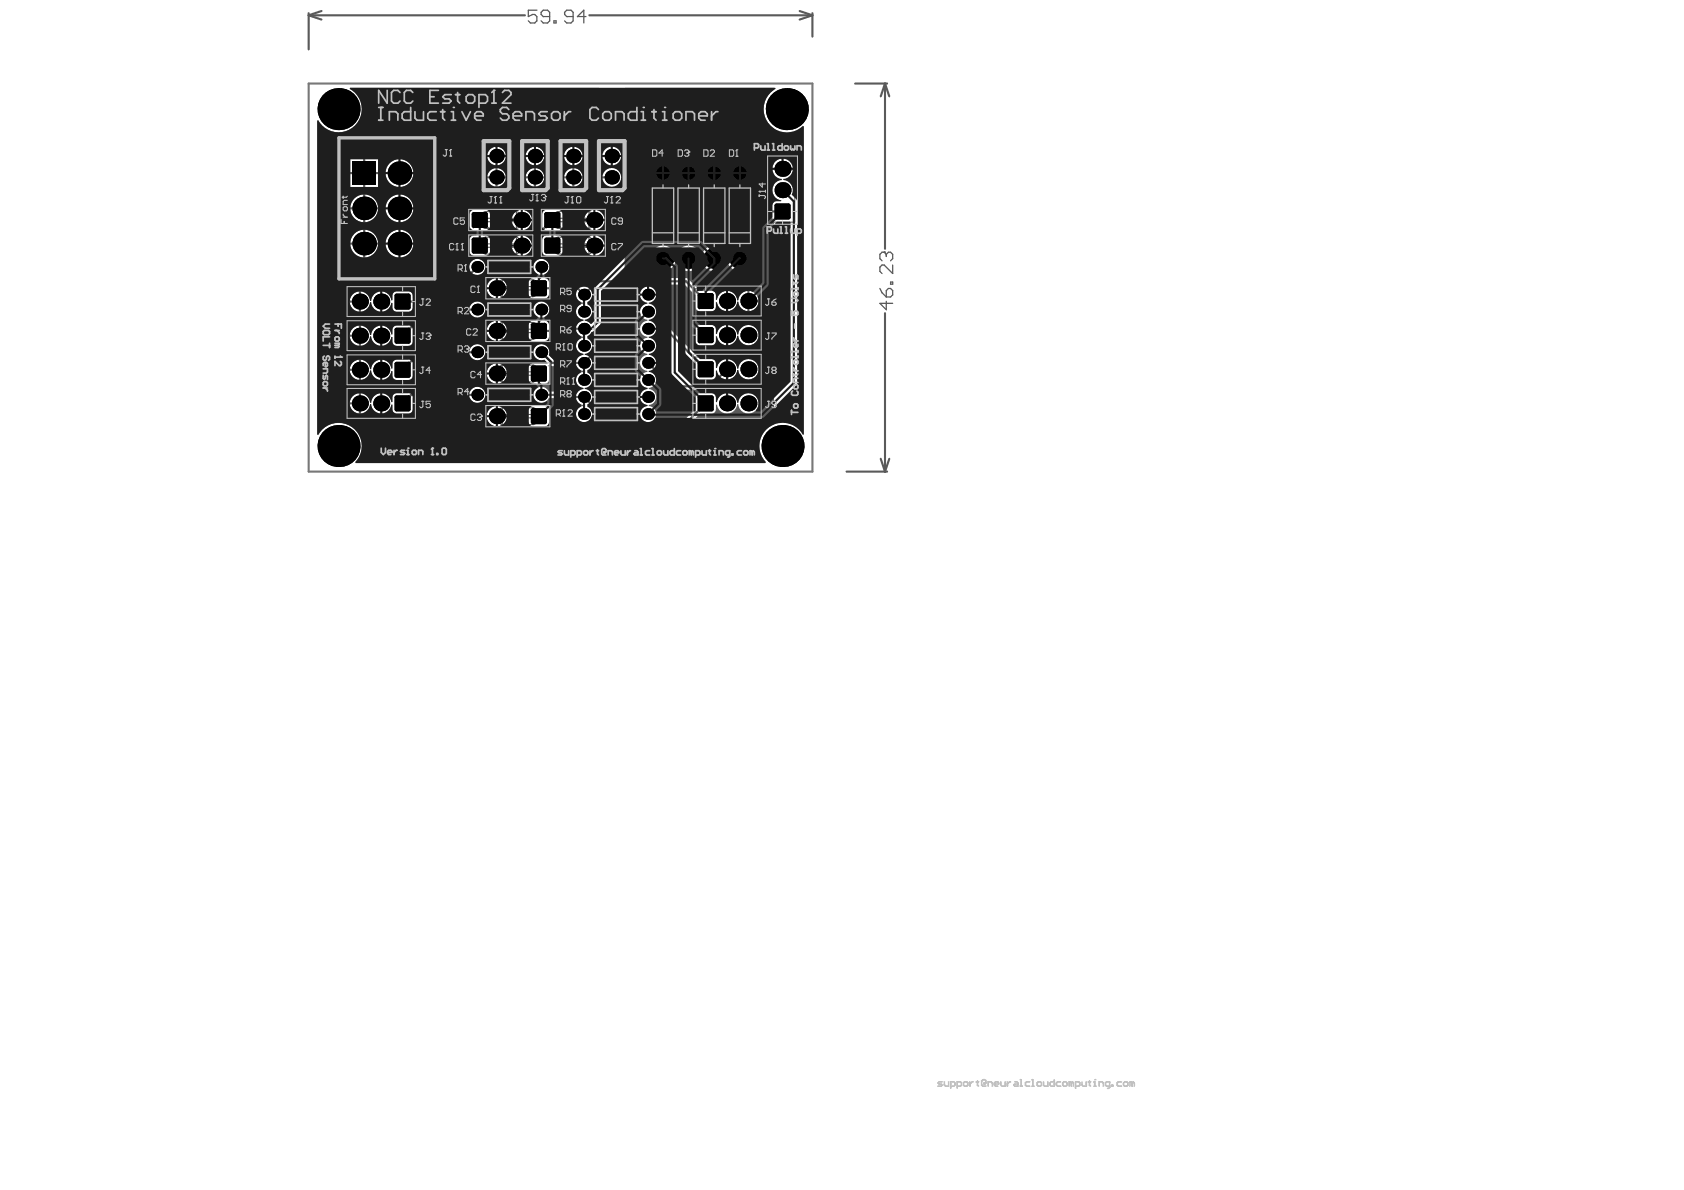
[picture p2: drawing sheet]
<svg xmlns="http://www.w3.org/2000/svg" width="297mm" height="210mm" viewBox="0 0 297 210" stroke-linecap="round" stroke-linejoin="round" font-family="sans-serif">
<g fill="none" stroke="#5a5a5a" stroke-width=".38">
<path d="M54.4 2.3v6.4M54.4 2.7l2.3 .8M54.4 2.7h38.2M56.7 1.9l-2.3 .8M104 2.7h39.3M141 1.9l2.3 .8M143.3 2.3v4.2M143.3 2.7l-2.3 .8M150.8 14.7h5.7M156.1 14.7l.8 2.3M156.1 14.7l-.7 2.3M156.1 14.7v29.2"/>
<path d="M156.1 55.2v28M149.3 83.2h7.2M155.4 80.9l.7 2.3M156.9 80.9l-.8 2.3"/>
</g>
<g fill="none" stroke="#5a5a5a" stroke-width=".23">
<path d="M94.7 1.8h-1.5v1.1l.7-.4h.4l.4 .4v.8l-.4 .4h-.7l-.4-.4M97 2.9h-1.2l-.4-.4v-.3l.4-.4h.8l.4 .4v1.5l-.4 .4h-.8l-.4-.4M97.7 3.7h.4v.4h-.4zM101.1 2.9h-1.1l-.4-.4v-.3l.4-.4h.7l.4 .4v1.5l-.4 .4h-.7l-.4-.4M103.4 2.9h-1.6l1.2-1.1v2.3M155.2 50.9l.4 .7 .7 .8M156 44.5h.1M156 44.5h-.4l-.4 .4v.7l.4 .4M156 44.5l.3 .4M156.3 53.1v1.5l-1.1-1.1h2.3M156.3 44.9v.3M156.3 51.3l.4-.4h.4l.4 .4v.7l-.4 .4h-.8z"/>
<path d="M156.3 44.9l.4-.4h.4l.4 .4v.7l-.4 .4M157.1 49.8h.4v.3h-.4zM157.5 46.7v1.5l-1.5-1.5h-.4l-.4 .4v.8l.4 .3"/>
</g>
<g fill="#5a5a5a">
<circle cx="91.3" cy="50.8" r=".38"/>
<circle cx="101.1" cy="43.3" r=".38"/>
<circle cx="101.1" cy="38.8" r=".38"/>
<circle cx="91.3" cy="73.4" r=".38"/>
<circle cx="91.3" cy="65.9" r=".38"/>
<circle cx="91.3" cy="58.4" r=".38"/>
<circle cx="88.3" cy="43.3" r=".38"/>
<circle cx="88.3" cy="38.8" r=".38"/>
</g>
<g fill="none" stroke="#5a5a5a" stroke-width=".19">
<path d="M84.6 38.4a.44 .44 0 0 0-.4 .4 .44 .44 0 0 0 .4 .5M85 38l.4 .5M85 39.6h.1M85 39.5v.1M85 39.9h.1M85 37.7a1.54 1.54 0 0 0 0 2.2M85 37.7h.1M85.1 37.7h-.1M85.4 39.2l-.4 .3M85.4 39.2h.1M85.4 39.1v.1M85.4 39.1h.1"/>
<path d="M85.4 38.5v.6M85.4 39.1h5.8M85.4 38.5h5.8M85.7 37.3a.67 .67 0 0 0-.7 .7v1.6a.67 .67 0 0 0 .7 .7M85.7 37.3h5.3M85.7 37.3l-.1 .1v2.8l.1 .1M91 37.3l.1 .1v2.8l-.1 .1M91 37.3a.67 .67 0 0 1 .7 .7v1.6a.67 .67 0 0 1-.7 .7M91.2 38.5v.6M91.2 39.1h.1M91.2 38.5h.1M91.2 39.1v.1"/>
<path d="M91.2 39.2l.5 .4M91.6 37.7h.1M91.6 39.9h.1M91.6 37.7a1.54 1.54 0 0 1 0 2.2M91.7 38l-.5 .5M92 38.4a.44 .44 0 0 1 .5 .4 .44 .44 0 0 1-.5 .5M97.4 38.4a.44 .44 0 0 0-.4 .4 .44 .44 0 0 0 .4 .5M97.8 38l.4 .5M97.8 39.6h.1M97.8 39.5v.1M97.8 37.7a1.52 1.52 0 0 0 .1 2.2M97.8 37.7h.1"/>
<path d="M97.8 39.5h.1M97.9 39.5h-.1M97.9 37.7h-.1M98.2 39.2l-.3 .3M98.2 39.2h.1M98.2 39.1v.1M98.2 38.5v.6M98.2 39.1h.1M98.2 39.1h5.8M98.2 38.5h5.8M98.5 37.3a.67 .67 0 0 0-.7 .7v1.6a.67 .67 0 0 0 .7 .7M98.5 37.3h5.3"/>
<path d="M98.5 37.3l-.1 .1v2.8l.1 .1M103.8 37.3l.1 .1v2.8l-.1 .1M103.8 37.3a.67 .67 0 0 1 .7 .7v1.6a.67 .67 0 0 1-.7 .7M104 38.5v.6M104 39.1l.5 .5M104 38.5h.1M104.4 37.7h.1M104.4 39.9h.1M104.4 37.7a1.54 1.54 0 0 1 0 2.2M104.5 38l-.5 .5M104.8 38.4a.44 .44 0 0 1 .5 .4 .44 .44 0 0 1-.5 .5M84.6 42.9a.44 .44 0 0 0-.4 .4 .44 .44 0 0 0 .4 .5"/>
<path d="M85 42.5l.4 .5M85 44.1h.1M85 44.4h.1M85 42.3a1.54 1.54 0 0 0 0 2.1M85 42.2v.1M85 44v.1M85.1 42.2h-.1M85.4 43.8l-.4 .2M85.4 43.7v.1M85.4 43.7h.1M85.4 43.6v.1M85.4 43.6h.1"/>
<path d="M85.4 43v.6M85.4 43.6h5.8M85.4 43h5.8M85.7 41.8a.67 .67 0 0 0-.7 .7v1.6a.67 .67 0 0 0 .7 .7M85.7 44.8h5.3M85.7 40.3h5.3M85.7 41.8h5.3M85.7 41.8l-.1 .1v2.8l.1 .1M87.6 57.9a.44 .44 0 0 0-.4 .5 .44 .44 0 0 0 .4 .4M87.6 50.4a.44 .44 0 0 0-.4 .4 .44 .44 0 0 0 .4 .5M88 57.6l.4 .5M88 50.1l.4 .4"/>
<path d="M88 57.3a1.54 1.54 0 0 0 0 2.1M88 49.8a1.52 1.52 0 0 0 .1 2.1M88 57.3h.1M88 49.8h.1M88 59.4l.1 .1M88.1 57.3h-.1M88.1 49.7l-.1 .1M88.4 51.2l-.4 .4M88.4 58.7l-.4 .4M88.4 50.5v.6M88.4 58.1v.6M88.4 51.1v.1"/>
<path d="M88.4 58.1h5.8M88.4 58.7h5.8M88.4 50.5h5.8M88.4 51.1h5.8M88.7 56.9a.67 .67 0 0 0-.7 .6v1.7a.67 .67 0 0 0 .7 .7M88.7 49.4a.67 .67 0 0 0-.7 .6v1.7a.67 .67 0 0 0 .7 .6M88.7 59.9h5.3M88.7 56.9h5.3M88.7 52.3h5.3M88.7 49.4h5.3M88.7 56.9l-.1 .1v2.8l.1 .1M88.7 49.4l-.1 .1v2.7l.1 .1"/>
<path d="M91 41.8l.1 .1v2.8l-.1 .1M91 41.8a.67 .67 0 0 1 .7 .7v1.6a.67 .67 0 0 1-.7 .7M91.2 43v.6M91.2 43.6l.5 .5M91.6 42.2h.1M91.6 42.2v.1M91.6 44.4h.1M91.6 42.3a1.54 1.54 0 0 1 0 2.1M91.7 42.5l-.5 .5M92 42.9a.44 .44 0 0 1 .5 .4 .44 .44 0 0 1-.5 .5M94 56.9l.1 .1v2.8l-.1 .1M94 49.4l.1 .1v2.7l-.1 .1"/>
<path d="M94 56.9a.67 .67 0 0 1 .7 .6v1.7a.67 .67 0 0 1-.7 .7M94 49.4a.67 .67 0 0 1 .7 .6v1.7a.67 .67 0 0 1-.7 .6M94.2 50.5v.6M94.2 58.1v.6M94.2 58.7l.5 .4M94.2 51.1l.5 .5M94.2 58.1h.1M94.2 50.5h.1M94.2 58v.1M94.3 50.5h-.1M94.3 58h.1M94.3 50.5h.1"/>
<path d="M94.3 50.4v.1M94.6 57.3h.1M94.6 49.7v.1M94.6 50.2l-.3 .2M94.6 49.8h.1M94.6 50.1v.1M94.6 51.9h.1M94.7 59.4h-.1M94.7 51.9h-.1M94.7 57.3a1.54 1.54 0 0 1 0 2.1M94.7 49.8a1.54 1.54 0 0 1 0 2.1M94.7 50.1h-.1"/>
<path d="M94.7 57.6l-.4 .4M94.7 50.1h.1M94.7 57.6h.1M95.1 57.9a.44 .44 0 0 1 .4 .5 .44 .44 0 0 1-.4 .4M95.1 50.4a.44 .44 0 0 1 .4 .4 .44 .44 0 0 1-.4 .5M97.4 42.9a.44 .44 0 0 0-.4 .4 .44 .44 0 0 0 .4 .5M97.8 42.5l.4 .5M97.8 44.1h.1M97.8 42.3a1.54 1.54 0 0 0 0 2.1M97.8 42.2v.1M97.8 44.4h.1M97.9 42.2h-.1"/>
<path d="M98.2 43.8l-.4 .3M98.2 43.7v.1M98.2 43.7h.1M98.2 43.6v.1M98.2 43.6h.1M98.2 43v.6M98.2 43.6h5.8M98.2 43h5.8M98.5 41.8a.67 .67 0 0 0-.7 .7v1.6a.67 .67 0 0 0 .7 .7M98.5 44.8h5.3M98.5 40.3h5.3M98.5 41.8h5.3"/>
<path d="M98.5 41.8l-.1 .1v2.8l.1 .1M103.8 41.8a.67 .67 0 0 1 .7 .7v1.6a.67 .67 0 0 1-.7 .7M103.8 41.8l.1 .1v2.8l-.1 .1M104 43v.6M104 43.6v.1M104 43.7h.1M104.1 43.7l.4 .4M104.4 42.2h.1M104.4 42.2v.1M104.4 44.4h.1M104.4 42.3a1.54 1.54 0 0 1 0 2.1M104.5 42.5l-.5 .5"/>
<path d="M104.8 42.9a.44 .44 0 0 1 .5 .4 .44 .44 0 0 1-.5 .5M87.6 73a.44 .44 0 0 0-.4 .4 .44 .44 0 0 0 .4 .5M87.6 65.4a.44 .44 0 0 0-.4 .5 .44 .44 0 0 0 .4 .4M88 72.6l.4 .4M88 65.1h.1M88 65.1l.4 .5M88 72.3a1.53 1.53 0 0 0 .1 2.2M88 64.8a1.54 1.54 0 0 0 0 2.2M88 72.3h.1M88 64.8h.1M88 67h.1M88.1 72.3h-.1"/>
<path d="M88.1 64.8h-.1M88.4 73h.1M88.4 73v.1M88.4 65.6h.1M88.4 73.7l-.4 .5M88.4 66.2l-.4 .5M88.4 65.6v.6M88.4 73.1v.6M88.4 73.7h.1M88.4 66.2h.1M88.4 73.1h5.8M88.4 73.7h5.8"/>
<path d="M88.4 65.6h5.8M88.4 66.2h5.8M88.7 71.9a.67 .67 0 0 0-.7 .7v1.6a.67 .67 0 0 0 .7 .7M88.7 64.4a.67 .67 0 0 0-.7 .7v1.6a.67 .67 0 0 0 .7 .7M88.7 74.9h5.3M88.7 71.9h5.3M88.7 67.4h5.3M88.7 64.4h5.3M88.7 71.9l-.1 .1v2.8l.1 .1M88.7 64.4l-.1 .1v2.8l.1 .1M94 71.9l.1 .1v2.8l-.1 .1M94 64.4l.1 .1v2.8l-.1 .1"/>
<path d="M94 71.9a.67 .67 0 0 1 .7 .7v1.6a.67 .67 0 0 1-.7 .7M94 64.4a.67 .67 0 0 1 .7 .7v1.6a.67 .67 0 0 1-.7 .7M94.2 65.6v.6M94.2 73.1v.6M94.2 73.7l.5 .5M94.2 66.2l.5 .5M94.2 73.1h.1M94.2 65.6h.1M94.2 65.5v.1M94.3 65.5h-.1M94.3 73v.1M94.3 73h.1"/>
<path d="M94.3 65.5h.1M94.6 72.3h.1M94.6 64.8h.1M94.6 72.7l-.3 .3M94.6 72.7h.1M94.6 74.5h.1M94.6 67h.1M94.7 74.5h-.1M94.7 67h-.1M94.7 72.3a1.54 1.54 0 0 1 0 2.2M94.7 64.8a1.54 1.54 0 0 1 0 2.2M94.7 65.2l-.4 .3"/>
<path d="M94.7 72.7h-.1M94.7 65.1v.1M94.7 72.7h.1M94.7 72.6v.1M95.1 73a.44 .44 0 0 1 .4 .4 .44 .44 0 0 1-.4 .5M95.1 65.4a.44 .44 0 0 1 .4 .5 .44 .44 0 0 1-.4 .4"/>
</g>
<path d="M135.9 27.9h4.3v11.3h-4.3zM61.6 51h11.3v4.4h-11.3zM61.6 57.1h11.3v4.3h-11.3zM122.6 50.9h11.3v4.4h-11.3zM122.6 57h11.3v4.3h-11.3zM61.6 63.1h11.3v4.3h-11.3zM61.6 69h11.3v4.3h-11.3zM122.6 63h11.3v4.3h-11.3zM122.6 69h11.3v4.3h-11.3z" fill="none" stroke="#5a5a5a" stroke-width=".18"/>
<path d="M54.4 14.7h88.9v68.5h-88.9z" fill="none" stroke="#787878" stroke-width=".38"/>
<g fill="#5a5a5a">
<path d="M56 21.3l.1-.1 .3 .5a4.1 4.1 0 0 0 6.4 .3 4.1 4.1 0 0 0-1.1-6.3v-.2h44v21.5l-.2 .1a1.78 1.78 0 0 0-2.2 .8 1.78 1.78 0 0 0 .4 2.3l-.1 .2h-3.8l-.6-.6v-2.1a.74 .74 0 0 0-.7-.7h-2.1l-.6 .2-.2 .5v2.1l-.4 .4h-1.8l-.1-.2 .3-.3a1.8 1.8 0 0 0-.5-2.4 1.8 1.8 0 0 0-2.4 .3 1.8 1.8 0 0 0 0 2.4v.2h-3.8l-.5-.4v-2.1a.74 .74 0 0 0-.7-.7h-2.1l-.6 .2-.2 .5v2.2a.74 .74 0 0 0 .8 .7h2l.6 .6 .4 .2h5.1v.2a1.8 1.8 0 0 0-1.2 2.7 1.8 1.8 0 0 0 3 0 1.8 1.8 0 0 0-1.1-2.7v-.2l3.3-.1 .7-.7h2l1 .9h4.6v.2l-.1 .1a1.79 1.79 0 0 0-.7 2.3 1.79 1.79 0 0 0 2.3 .9l.2 .1v3.9l-.7 .2-1.5 1.5-.5-.2-.5 .2-.6-.4h-5a.91 .91 0 0 0-.8-1.3h-2.1l-.5 .3-.3 .5v2.1a.74 .74 0 0 0 .8 .7h2.4a.96 .96 0 0 0 .5-1.2h4.6l.1 .2a1.41 1.41 0 0 0 1.3 1.8v.2h-.3a1.42 1.42 0 0 0-1 1.5 1.42 1.42 0 0 0 1.3 1.3v.2h-.3a1.36 1.36 0 0 0-.9 .8h-2.5l-.6 .4h-1.7v-.5a.74 .74 0 0 0-.8-.7h-2.1l-.5 .2-.3 .5v2.1a.74 .74 0 0 0 .8 .8l2.4-.1a.96 .96 0 0 0 .5-1.2h1.9l.7-.3h2.2l.1 .1a1.38 1.38 0 0 0 1.1 .7v.2h-.3a1.42 1.42 0 0 0-1 1.5 1.42 1.42 0 0 0 1.3 1.3v.2h-.3a1.36 1.36 0 0 0-.9 .8h-4.1l-.8-.8a1.42 1.42 0 0 0-1.1-1.9 1.42 1.42 0 0 0-1.6 1.6 1.42 1.42 0 0 0 1.9 1.1l.6 .7-.1 .1-.4-.1h-2.1l-.5 .2-.3 .5v2.1a.74 .74 0 0 0 .8 .8h2.1l.5-.2 .3-.6v-2.1l-.2-.3 .2-.2 .5 .3h4.3l.1 .1a1.38 1.38 0 0 0 1.1 .7v.2h-.3a1.42 1.42 0 0 0-1 1.5 1.42 1.42 0 0 0 1.3 1.3v.2h-.3a1.36 1.36 0 0 0-.9 .8h-2l-.6-.3h-2.3l-.1-.2a1.42 1.42 0 0 0-2.2-.3 1.42 1.42 0 0 0 .1 2.2 1.42 1.42 0 0 0 2.2-.6h2l.6 .4h2.3l.1 .1a1.38 1.38 0 0 0 1.1 .7v.2l-.3 .1a1.43 1.43 0 0 0-.9 1.8 1.43 1.43 0 0 0 1.9 .8 1.43 1.43 0 0 0 .7-2l.1-.1 1.3 1.3v8.2h-42.9l-.1-.2 .3-.4a4.1 4.1 0 0 0-1.1-5.9 4.1 4.1 0 0 0-5.8 1.5l-.1-.1zM99.5 27.5a1.65 1.65 0 0 0 3.3 0 1.65 1.65 0 0 0-3.3 0zM92.7 27.5a1.65 1.65 0 0 0 3.3 0 1.65 1.65 0 0 0-3.3 0zM85.9 27.5a1.65 1.65 0 0 0 3.3 0 1.65 1.65 0 0 0-3.3 0zM64.4 28.1v2.2h2.3v-2.2zM61.8 28.1v2.2h2.2v-2.2zM101.3 29.7v1.4h1.5a1.59 1.59 0 0 0-1.5-1.4zM94.5 29.7v1.4h1.5a1.59 1.59 0 0 0-1.5-1.4zM87.8 29.7v1.4h1.4a1.59 1.59 0 0 0-1.4-1.4zM86.4 30.1l-.3 .4-.1 .6h1.4v-1.4l-.6 .2zM93.2 30.1l-.3 .4-.2 .6h1.5v-1.4l-.7 .2zM100 30.1l-.3 .4-.2 .6h1.4v-1.4l-.6 .2zM101.3 31.5v1.4a1.59 1.59 0 0 0 1.5-1.4zM94.5 31.5v1.4a1.59 1.59 0 0 0 1.5-1.4zM87.8 31.5v1.4a1.59 1.59 0 0 0 1.4-1.4zM92.7 31.5a1.59 1.59 0 0 0 1.5 1.4v-1.4zM86 31.5a1.59 1.59 0 0 0 1.4 1.4v-1.4zM99.5 31.5a1.59 1.59 0 0 0 1.4 1.4v-1.4zM64.4 30.7v2.3h2.3v-2.3zM61.8 30.7v2.3h2.2v-2.3zM68 30.5a2.46 2.46 0 0 0 4.9 0 2.46 2.46 0 0 0-4.9 0zM64.4 34.3v2.3h2.3a2.42 2.42 0 0 0-2.3-2.3zM62.5 35a2.36 2.36 0 0 0-.7 1.6h2.2v-2.3a2.37 2.37 0 0 0-1.5 .7zM64.4 36.9v2.3a2.42 2.42 0 0 0 2.3-2.3zM61.8 36.9a2.42 2.42 0 0 0 2.2 2.3v-2.3zM68 36.8a2.46 2.46 0 0 0 4.9 0 2.46 2.46 0 0 0-4.9 0zM64.4 40.5v2.3h2.3a2.42 2.42 0 0 0-2.3-2.3zM62.5 41.2a2.36 2.36 0 0 0-.7 1.6h2.2v-2.3a2.37 2.37 0 0 0-1.5 .7zM95.8 41.7l-.2 .6v2.1a.74 .74 0 0 0 .8 .7h2.1a.74 .74 0 0 0 .7-.7v-2.1a.74 .74 0 0 0-.7-.8h-2.1zM83 41.7l-.2 .6v2.1a.74 .74 0 0 0 .8 .7h2.1a.74 .74 0 0 0 .7-.7v-2.1a.74 .74 0 0 0-.7-.8h-2.1zM64.4 43.2v2.2a2.42 2.42 0 0 0 2.3-2.2zM61.8 43.2a2.42 2.42 0 0 0 2.2 2.2v-2.2zM68 43a2.46 2.46 0 0 0 4.9 0 2.46 2.46 0 0 0-4.9 0zM94.1 47.1a1.43 1.43 0 0 0 2.8 0 1.43 1.43 0 0 0-2.8 0zM63.7 51.4v3.6a1.75 1.75 0 0 0 1.6-1.7h.2a1.79 1.79 0 0 0 1.7 1.7 1.79 1.79 0 0 0 1.8-1.6h.2v.9a.74 .74 0 0 0 .8 .7h2.1a.87 .87 0 0 0 .7-1.2l5.5-.1 5.4-5.3a1.42 1.42 0 0 0 1.9-1.2 1.42 1.42 0 0 0-1.6-1.5 1.42 1.42 0 0 0-1.1 1.9l-5.1 5h-5a.91 .91 0 0 0-.7-1.2h-2.1a.74 .74 0 0 0-.8 .7v.9h-.2a1.79 1.79 0 0 0-1.8-1.6 1.79 1.79 0 0 0-1.7 1.7h-.2a1.75 1.75 0 0 0-1.6-1.7zM85.8 50.8a1.8 1.8 0 0 0 3.6 0 1.8 1.8 0 0 0-3.6 0zM62.2 51.9l-.3 .4-.2 .7h1.6v-1.6l-.7 .2zM61.7 53.4a1.74 1.74 0 0 0 1.6 1.6v-1.6zM94.1 54.6a1.43 1.43 0 0 0 2.8 0 1.43 1.43 0 0 0-2.8 0zM63.7 57.4v3.6a1.75 1.75 0 0 0 1.6-1.7h.2a1.79 1.79 0 0 0 1.7 1.7 1.79 1.79 0 0 0 1.8-1.6l.2 .1v.8a.74 .74 0 0 0 .8 .7h2.1a.74 .74 0 0 0 .7-.7v-2.1l3.1-3h7a1.42 1.42 0 0 0 2.2 .5 1.42 1.42 0 0 0 0-2.2 1.42 1.42 0 0 0-2.2 .5l-7.5 .1-3.4 3.3h-2a.74 .74 0 0 0-.8 .8v.8h-.2a1.79 1.79 0 0 0-1.8-1.6 1.79 1.79 0 0 0-1.7 1.7h-.2a1.75 1.75 0 0 0-1.6-1.7zM62.2 57.9l-.3 .4-.2 .7h1.6v-1.6l-.7 .3zM85.8 58.4a1.8 1.8 0 0 0 3.6 0 1.8 1.8 0 0 0-3.6 0zM61.7 59.4a1.74 1.74 0 0 0 1.6 1.6v-1.6zM63.7 63.5v3.5a1.75 1.75 0 0 0 1.6-1.6h.2a1.79 1.79 0 0 0 1.7 1.6 1.79 1.79 0 0 0 1.8-1.5h.2v.8a.74 .74 0 0 0 .8 .7h2.1a.74 .74 0 0 0 .7-.7v-2.1l1.6-1.5h8.5a1.42 1.42 0 0 0 2.2 .5 1.42 1.42 0 0 0 0-2.2 1.42 1.42 0 0 0-2.2 .6h-8.8l-.4 .1-1.7 1.7h-2a.74 .74 0 0 0-.8 .8v.8h-.2a1.79 1.79 0 0 0-1.8-1.6 1.79 1.79 0 0 0-1.7 1.7h-.2a1.75 1.75 0 0 0-1.6-1.6zM62.2 64l-.3 .3-.2 .7h1.6v-1.5l-.7 .2zM61.7 65.4a1.74 1.74 0 0 0 1.6 1.6v-1.6zM85.8 65.9a1.8 1.8 0 0 0 3.6 0 1.8 1.8 0 0 0-3.6 0zM63.7 69.4v3.5a1.75 1.75 0 0 0 1.6-1.6h.2a1.79 1.79 0 0 0 1.7 1.7 1.79 1.79 0 0 0 1.8-1.6h.2v.8a.74 .74 0 0 0 .8 .8h2.1a.74 .74 0 0 0 .7-.8v-2h10.1a1.42 1.42 0 0 0 2.2 .6 1.42 1.42 0 0 0 0-2.3 1.42 1.42 0 0 0-2.2 .6h-10.4l-.5 .3h-2a.74 .74 0 0 0-.8 .7v.8h-.2a1.79 1.79 0 0 0-1.8-1.5 1.79 1.79 0 0 0-1.7 1.6h-.2a1.75 1.75 0 0 0-1.6-1.6zM62.2 69.9l-.3 .4-.2 .7h1.6v-1.6l-.7 .2zM61.7 71.3a1.74 1.74 0 0 0 1.6 1.6v-1.6zM93.5 71.8l-.3 .6v2.1a.74 .74 0 0 0 .8 .7h2.1a.74 .74 0 0 0 .8-.7v-2.1a.74 .74 0 0 0-.8-.8h-2.1zM85.8 73.4a1.8 1.8 0 0 0 3.6 0 1.8 1.8 0 0 0-3.6 0z"/>
<path d="M110.2 15.5h26.3v.3a4.1 4.1 0 0 0 0 6.8v6.2a1.74 1.74 0 0 0 0 2v1.8a1.74 1.74 0 0 0 0 1.9v1.2l-.2 .3-.1 1.1h1.8v.4h-1.8l.1 1.1 .2 .3v36a4.1 4.1 0 0 0-1.4 6.6l-.1 .2h-24.8v-5.5h10l3.3-3.2h2a.74 .74 0 0 0 .8-.8v-.8h.2a1.79 1.79 0 0 0 1.8 1.6 1.79 1.79 0 0 0 1.7-1.7h.2a1.8 1.8 0 0 0 2.7 1.4 1.8 1.8 0 0 0 0-3.1 1.8 1.8 0 0 0-2.7 1.4h-.2a1.79 1.79 0 0 0-1.7-1.6 1.79 1.79 0 0 0-1.8 1.5h-.2v-.8a.74 .74 0 0 0-.8-.7h-2.1a.74 .74 0 0 0-.7 .7v2l-3 3h-9.5v-17.4l2.5-2.6 .2 .1a1.37 1.37 0 0 0 1.3 1.2v.2a1.41 1.41 0 0 0-1.3 1.4 1.41 1.41 0 0 0 1.3 1.4v.2a1.41 1.41 0 0 0-1.3 1.4 1.41 1.41 0 0 0 1.3 1.4v.2a1.41 1.41 0 0 0-1.3 1.4 1.41 1.41 0 0 0 1.3 1.4v.2a1.41 1.41 0 0 0-1.3 1.4 1.41 1.41 0 0 0 1.3 1.4v.2a1.41 1.41 0 0 0-1.3 1.4 1.41 1.41 0 0 0 1.3 1.4v.2a1.42 1.42 0 0 0-1.1 2.2 1.42 1.42 0 0 0 2.4 0 1.42 1.42 0 0 0-1.1-2.2v-.2a1.41 1.41 0 0 0 1.3-1.4 1.41 1.41 0 0 0-1.3-1.4v-.2a1.41 1.41 0 0 0 1.1-2.1l.2-.1 2.3 2.4 .5 .1h7l2-2a1.78 1.78 0 0 0 2.5-1.4h.2a1.8 1.8 0 0 0 2.7 1.4 1.8 1.8 0 0 0 0-3.1 1.8 1.8 0 0 0-2.7 1.4h-.2a1.79 1.79 0 0 0-1.7-1.7 1.79 1.79 0 0 0-1.8 1.6h-.2v-.8a.74 .74 0 0 0-.8-.8h-2l-7-6.9v-5.6l-.2-.4v-.2h4.5l1.9 1.9v2.1a.74 .74 0 0 0 .7 .7h2.1a.74 .74 0 0 0 .8-.7v-.9h.2a1.79 1.79 0 0 0 1.8 1.6 1.79 1.79 0 0 0 1.7-1.7h.2a1.75 1.75 0 0 0 1.6 1.7v-3.6a1.75 1.75 0 0 0-1.6 1.7h-.2a1.79 1.79 0 0 0-1.7-1.7 1.79 1.79 0 0 0-1.8 1.6h-.2v-.9a.74 .74 0 0 0-.8-.7h-2l-2.1-2.1-.4-.2h-10.8zM115.3 28.9a2.26 2.26 0 0 0 .5 3.6 2.26 2.26 0 0 0 3.3-1.3h.2a2.26 2.26 0 0 0 2.2 1.6 2.26 2.26 0 0 0 2.1-1.6h.2a2.26 2.26 0 0 0 2.2 1.6 2.26 2.26 0 0 0 2.1-1.6h.2a2.26 2.26 0 0 0 3.5 1.2 2.26 2.26 0 0 0 0-3.7 2.26 2.26 0 0 0-3.5 1.2h-.2a2.26 2.26 0 0 0-2.1-1.6 2.26 2.26 0 0 0-2.2 1.6h-.2a2.26 2.26 0 0 0-2.1-1.6 2.26 2.26 0 0 0-2.2 1.6h-.2a2.26 2.26 0 0 0-3.8-1zM115.3 44a2.26 2.26 0 0 0 .5 3.5 2.26 2.26 0 0 0 3.3-1.3h.2a2.26 2.26 0 0 0 2.2 1.6 2.26 2.26 0 0 0 2.1-1.6h.2a2.26 2.26 0 0 0 2.2 1.6 2.26 2.26 0 0 0 2.1-1.6h.2a2.26 2.26 0 0 0 3.5 1.2 2.26 2.26 0 0 0 0-3.7 2.26 2.26 0 0 0-3.5 1.2h-.2a2.26 2.26 0 0 0-2.1-1.6 2.26 2.26 0 0 0-2.2 1.6h-.2a2.26 2.26 0 0 0-2.1-1.6 2.26 2.26 0 0 0-2.2 1.6h-.2a2.26 2.26 0 0 0-3.8-.9zM132.2 51.3v1.6h1.6a1.74 1.74 0 0 0-1.6-1.6zM132.2 53.3v1.6a1.74 1.74 0 0 0 1.6-1.6zM122.9 57.5l-.2 .6v2.1a.74 .74 0 0 0 .7 .7h2.1a.74 .74 0 0 0 .8-.7v-.8l.2-.1a1.79 1.79 0 0 0 1.8 1.6 1.79 1.79 0 0 0 1.7-1.7h.2a1.8 1.8 0 0 0 2.7 1.5 1.8 1.8 0 0 0 0-3.1 1.8 1.8 0 0 0-2.7 1.4h-.2a1.79 1.79 0 0 0-1.7-1.7 1.79 1.79 0 0 0-1.8 1.6h-.2v-.8a.74 .74 0 0 0-.8-.8h-2.1z"/>
</g>
<path d="M101.1 31.3h6.8M138 37.3l-3.6 3.7h-34.8l-2.2-2.2-2 2h-8.8l-2-2M84.2 54.6h-8.6l-4.6 4.6M84.2 47.1l-6.1 6.1h-7.1M95.1 50.8h6.8l1.1 1.2 2.4-2.4h15.6l3.5 3.5M103 58h-3.8l-.4 .4h-3.7M84.2 69.6h-11.7l-1.5 1.6M84.2 62.1h-10.1l-3.1 3.1M95.5 62.1l1.9 1.9h5.6l9.7-9.7v-3.5l.5-.4h2.3l.4 .4v5.8l8.6 8.5M95.5 69.6h3.6l.3 .4h3.6l5.7 5.7h11.3l4.5-4.5M114.3 64l4.2 4.1h6.7l3-3" fill="none" stroke="#5a5a5a" stroke-width=".38"/>
<g fill="#000">
<path d="M83.2 37.7h.4zM83.3 37.6l.3-.2v.3h-.4z"/>
<path d="M83.6 39.9v.3zM83.2 39.9h.4v.3h-.2z"/>
<path d="M85.7 37.4v.3zM85.7 37.4h.2l.1 .3h-.3z"/>
<path d="M85.7 39.9h.3zM85.7 39.9h.3l-.1 .3h-.2z"/>
<path d="M96 37.7h.4zM96.1 37.6l.3-.2v.3h-.4z"/>
<path d="M96.4 39.9v.3zM96 39.9h.4v.3h-.2z"/>
<path d="M98.5 37.4v.3zM98.5 37.4h.2l.1 .3h-.3z"/>
<path d="M98.5 39.9h.3zM98.5 39.9h.3l-.1 .3h-.2z"/>
<path d="M137 38.4v.3zM136.6 38.4h.4v.3l-.3-.2z"/>
<path d="M136.6 36.2h.4zM136.7 36.1l.3-.2v.3h-.4z"/>
<path d="M139.1 38.4h.3zM139.1 38.4h.3l-.1 .3h-.2z"/>
<path d="M139.1 35.9v.3zM139.1 35.9h.2l.1 .3h-.3z"/>
<path d="M69.6 58.2h.4zM69.6 58l.4-.2v.4h-.4z"/>
<path d="M69.6 52.1h.4zM69.6 52l.4-.2v.3h-.4z"/>
<path d="M70 54.3v.3zM69.6 54.3h.4v.3l-.4-.2z"/>
<path d="M72.1 57.8v.4zM72.1 57.8h.1l.2 .4h-.3z"/>
<path d="M72.1 54.3h.3zM72.1 54.3h.3l-.2 .3h-.1z"/>
<path d="M72.1 51.8v.3zM72.1 51.8h.1l.2 .3h-.3z"/>
<path d="M83.2 42.3h.4zM83.3 42.1l.3-.2v.4h-.4z"/>
<path d="M83.6 44.4v.3zM83.2 44.4h.4v.3h-.2z"/>
<path d="M85.7 41.9v.4zM85.7 41.9l.2 .1 .1 .3h-.3z"/>
<path d="M85.7 44.4h.3zM85.7 44.4h.3l-.1 .3h-.2z"/>
<path d="M94 59.4v.4zM93.6 59.4h.4v.4l-.2-.1z"/>
<path d="M93.6 57.3h.4zM93.7 57.1l.3-.1v.3h-.4z"/>
<path d="M94 51.9v.4zM93.6 51.9h.4v.4l-.2-.1z"/>
<path d="M93.6 49.8h.4zM93.7 49.6l.3-.2v.4h-.4z"/>
<path d="M96.1 59.4h.4zM96.1 59.4h.4l-.2 .3-.2 .1z"/>
<path d="M96.1 57v.3zM96.1 57h.2l.2 .3h-.4z"/>
<path d="M96.1 51.9h.4zM96.1 51.9h.4l-.2 .3-.2 .1z"/>
<path d="M96.1 49.4v.4zM96.1 49.4l.2 .1 .2 .3h-.4z"/>
<path d="M96 42.3h.4zM96.1 42.1l.3-.2v.4h-.4z"/>
<path d="M96.4 44.4v.3zM96 44.4h.4v.3h-.2z"/>
<path d="M98.5 41.9v.4zM98.5 41.9l.2 .1 .1 .3h-.3z"/>
<path d="M98.5 44.4h.3zM98.5 44.4h.3l-.1 .3h-.2z"/>
<path d="M123.1 52h.3zM123.1 51.9l.3-.2v.3h-.3z"/>
<path d="M123.4 54.2v.3zM123.1 54.2h.3v.3h-.2z"/>
<path d="M123.1 58.1h.3zM123.1 57.9l.3-.2v.4h-.3z"/>
<path d="M125.5 54.2h.4zM125.5 54.2h.4l-.2 .3h-.2z"/>
<path d="M125.5 51.7v.3zM125.5 51.7l.3 .2 .1 .1h-.4z"/>
<path d="M125.5 57.7v.4zM125.5 57.7l.3 .2 .1 .2h-.4z"/>
<path d="M69.6 70.1h.4zM69.6 69.9l.4-.2v.4h-.4z"/>
<path d="M70 72.2v.4zM69.6 72.2h.4v.4l-.2-.1z"/>
<path d="M69.6 64.2h.4zM69.6 64l.4-.2v.4h-.4z"/>
<path d="M70 66.3v.3zM69.6 66.3h.4v.3h-.2z"/>
<path d="M70 60.3v.3zM69.6 60.3h.4v.3h-.2z"/>
<path d="M72.1 72.2h.3zM72.1 72.2h.3l-.2 .3-.1 .1z"/>
<path d="M72.1 69.7v.4zM72.1 69.7l.1 .1 .2 .3h-.3z"/>
<path d="M72.1 66.3h.3zM72.1 66.3h.3l-.2 .3h-.1z"/>
<path d="M72.1 63.8v.4zM72.1 63.8l.1 .1 .2 .3h-.3z"/>
<path d="M72.1 60.3h.3zM72.1 60.3h.3l-.2 .3h-.1z"/>
<path d="M94 66.9v.4zM93.6 66.9h.4v.4l-.2-.1z"/>
<path d="M93.6 64.8h.4zM93.7 64.7l.3-.2v.3h-.4z"/>
<path d="M94 74.5v.3zM93.6 74.5h.4v.3h-.2z"/>
<path d="M93.6 72.4h.4zM93.7 72.2l.3-.2v.4h-.4z"/>
<path d="M96.1 66.9h.4zM96.1 66.9h.4l-.2 .3-.2 .1z"/>
<path d="M96.1 64.5v.3zM96.1 64.5h.2l.2 .3h-.4z"/>
<path d="M96.1 74.5h.4zM96.1 74.5h.4l-.2 .3h-.2z"/>
<path d="M96.1 72v.4zM96.1 72h.2l.2 .4h-.4z"/>
<path d="M123.1 64.1h.3zM123.1 63.9l.3-.2v.4h-.3z"/>
<path d="M123.4 66.2v.3zM123.1 66.2h.3v.3h-.2z"/>
<path d="M123.1 70.1h.3zM123.1 69.9l.3-.2v.4h-.3z"/>
<path d="M123.4 72.2v.4zM123.1 72.2h.3v.4l-.2-.1z"/>
<path d="M123.4 60.2v.3zM123.1 60.2h.3v.3h-.2z"/>
<path d="M125.5 66.2h.4zM125.5 66.2h.4l-.1 .2-.3 .1z"/>
<path d="M125.5 63.7v.4zM125.5 63.7l.2 .1 .2 .3h-.4z"/>
<path d="M125.5 72.2h.4zM125.5 72.2h.4l-.2 .3-.2 .1z"/>
<path d="M125.5 69.7v.4zM125.5 69.7l.2 .1 .2 .3h-.4z"/>
<path d="M125.5 60.2h.4zM125.5 60.2h.4l-.1 .2-.3 .1z"/>
<circle cx="59.7" cy="19.2" r="3.7"/>
<circle cx="138.8" cy="19.2" r="3.7"/>
<circle cx="64.2" cy="36.8" r="2.07"/>
<circle cx="70.5" cy="30.5" r="2.07"/>
<circle cx="70.5" cy="36.8" r="2.07"/>
<circle cx="87.6" cy="27.5" r="1.26"/>
<circle cx="87.6" cy="31.3" r="1.26"/>
<circle cx="92" cy="38.8" r="1.41"/>
<circle cx="94.4" cy="27.5" r="1.26"/>
<circle cx="94.4" cy="31.3" r="1.26"/>
<circle cx="101.1" cy="27.5" r="1.26"/>
<circle cx="101.1" cy="31.3" r="1.26"/>
<circle cx="104.8" cy="38.8" r="1.41"/>
<circle cx="107.9" cy="27.5" r="1.26"/>
<circle cx="107.9" cy="31.3" r="1.26"/>
<circle cx="116.9" cy="30.5" r="1.88"/>
<circle cx="121.5" cy="30.5" r="1.88"/>
<circle cx="126" cy="30.5" r="1.88"/>
<circle cx="130.5" cy="30.5" r="1.88"/>
<circle cx="138" cy="33.5" r="1.41"/>
<circle cx="138" cy="29.8" r="1.41"/>
<circle cx="63.5" cy="53.2" r="1.41"/>
<circle cx="63.5" cy="59.2" r="1.41"/>
<circle cx="64.2" cy="43" r="2.07"/>
<circle cx="67.2" cy="59.2" r="1.41"/>
<circle cx="67.2" cy="53.2" r="1.41"/>
<circle cx="70.5" cy="43" r="2.07"/>
<circle cx="84.2" cy="47.1" r="1.04"/>
<circle cx="84.2" cy="54.6" r="1.04"/>
<circle cx="87.6" cy="58.4" r="1.41"/>
<circle cx="87.6" cy="50.8" r="1.41"/>
<circle cx="92" cy="43.3" r="1.41"/>
<circle cx="95.5" cy="47.1" r="1.04"/>
<circle cx="95.5" cy="54.6" r="1.04"/>
<circle cx="103" cy="52" r="1.04"/>
<circle cx="103" cy="55" r="1.04"/>
<circle cx="103" cy="58" r="1.04"/>
<circle cx="104.8" cy="43.3" r="1.41"/>
<circle cx="114.3" cy="55" r="1.04"/>
<circle cx="114.3" cy="52" r="1.04"/>
<circle cx="114.3" cy="58" r="1.04"/>
<circle cx="116.9" cy="45.6" r="1.88"/>
<circle cx="121.5" cy="45.6" r="1.88"/>
<circle cx="126" cy="45.6" r="1.88"/>
<circle cx="128.2" cy="59.1" r="1.41"/>
<circle cx="128.2" cy="53.1" r="1.41"/>
<circle cx="130.5" cy="45.6" r="1.88"/>
<circle cx="132" cy="53.1" r="1.41"/>
<circle cx="132" cy="59.1" r="1.41"/>
<circle cx="59.7" cy="78.7" r="3.7"/>
<circle cx="63.5" cy="65.2" r="1.41"/>
<circle cx="63.5" cy="71.2" r="1.41"/>
<circle cx="67.2" cy="71.2" r="1.41"/>
<circle cx="67.2" cy="65.2" r="1.41"/>
<circle cx="84.2" cy="69.6" r="1.04"/>
<circle cx="84.2" cy="62.1" r="1.04"/>
<circle cx="87.6" cy="73.4" r="1.41"/>
<circle cx="87.6" cy="65.9" r="1.41"/>
<circle cx="95.5" cy="62.1" r="1.04"/>
<circle cx="95.5" cy="69.6" r="1.04"/>
<circle cx="103" cy="61" r="1.04"/>
<circle cx="103" cy="67" r="1.04"/>
<circle cx="103" cy="73" r="1.04"/>
<circle cx="103" cy="64" r="1.04"/>
<circle cx="103" cy="70" r="1.04"/>
<circle cx="114.3" cy="61" r="1.04"/>
<circle cx="114.3" cy="64" r="1.04"/>
<circle cx="114.3" cy="70" r="1.04"/>
<circle cx="114.3" cy="67" r="1.04"/>
<circle cx="114.3" cy="73" r="1.04"/>
<circle cx="128.2" cy="65.1" r="1.41"/>
<circle cx="128.2" cy="71.2" r="1.41"/>
<circle cx="132" cy="65.1" r="1.41"/>
<circle cx="132" cy="71.2" r="1.41"/>
<circle cx="138" cy="78.7" r="3.7"/>
</g>
<g fill="#000">
<path d="M62.2 28.5h4.1v4.1h-4.1z" fill-rule="evenodd"/>
<path d="M83.2 37.7l.4-.3h2.1l.3 .3v2.2l-.3 .3h-2.1l-.4-.3z" fill-rule="evenodd"/>
<path d="M96 37.7l.4-.3h2.1l.3 .3v2.2l-.3 .3h-2.1l-.4-.3z" fill-rule="evenodd"/>
<path d="M136.6 36.2l.4-.3h2.1l.3 .3v2.2l-.3 .3h-2.1l-.4-.3z" fill-rule="evenodd"/>
<path d="M69.6 52.1l.4-.3h2.1l.3 .3v2.2l-.3 .3h-2.1l-.4-.3z" fill-rule="evenodd"/>
<path d="M83.2 42.3l.4-.4h2.1l.3 .4v2.1l-.3 .3h-2.1l-.4-.3z" fill-rule="evenodd"/>
<path d="M94 57h2.1l.4 .3v2.1l-.4 .4h-2.1l-.4-.4v-2.1z" fill-rule="evenodd"/>
<path d="M94 49.4h2.1l.4 .4v2.1l-.4 .4h-2.1l-.4-.4v-2.1z" fill-rule="evenodd"/>
<path d="M96 42.3l.4-.4h2.1l.3 .4v2.1l-.3 .3h-2.1l-.4-.3z" fill-rule="evenodd"/>
<path d="M123.1 52l.3-.3h2.1l.4 .3v2.2l-.4 .3h-2.1l-.3-.3z" fill-rule="evenodd"/>
<path d="M123.1 58.1l.3-.4h2.1l.4 .4v2.1l-.4 .3h-2.1l-.3-.3z" fill-rule="evenodd"/>
<path d="M69.6 70.1l.4-.4h2.1l.3 .4v2.1l-.3 .4h-2.1l-.4-.4z" fill-rule="evenodd"/>
<path d="M69.6 64.2l.4-.4h2.1l.3 .4v2.1l-.3 .3h-2.1l-.4-.3z" fill-rule="evenodd"/>
<path d="M69.6 58.2l.4-.4h2.1l.3 .4v2.1l-.3 .3h-2.1l-.4-.3z" fill-rule="evenodd"/>
<path d="M93.6 64.8l.4-.3h2.1l.4 .3v2.1l-.4 .4h-2.1l-.4-.4z" fill-rule="evenodd"/>
<path d="M93.6 72.4l.4-.4h2.1l.4 .4v2.1l-.4 .3h-2.1l-.4-.3z" fill-rule="evenodd"/>
<path d="M123.1 64.1l.3-.4h2.1l.4 .4v2.1l-.4 .3h-2.1l-.3-.3z" fill-rule="evenodd"/>
<path d="M123.1 70.1l.3-.4h2.1l.4 .4v2.1l-.4 .4h-2.1l-.3-.4z" fill-rule="evenodd"/>
</g>
<path d="M56 21.3l.1-.1a4.1 4.1 0 0 0 6.5 .9 4.1 4.1 0 0 0-.9-6.4v-.2h75.1v.2a4.1 4.1 0 0 0-1.3 6 4.1 4.1 0 0 0 6.1 .5l.2 .1v54.3l-.2 .1a4.1 4.1 0 0 0-6-1.3 4.1 4.1 0 0 0-.5 6.1l-.1 .2h-72.2l-.1-.2a4.1 4.1 0 0 0-.6-6.1 4.1 4.1 0 0 0-6 1.3l-.1-.1zM108.1 25.9v1.4h1.4a1.59 1.59 0 0 0-1.4-1.4zM101.3 25.9v1.4h1.5a1.59 1.59 0 0 0-1.5-1.4zM94.5 25.9v1.4h1.5a1.59 1.59 0 0 0-1.5-1.4zM87.8 25.9v1.4h1.4a1.59 1.59 0 0 0-1.4-1.4zM106.7 26.4l-.2 .3-.2 .6h1.4v-1.4l-.6 .2zM86.4 26.4l-.3 .3-.1 .6h1.4v-1.4l-.6 .2zM93.2 26.4l-.3 .3-.2 .6h1.5v-1.4l-.7 .2zM100 26.4l-.3 .3-.2 .6h1.4v-1.4l-.6 .2zM101.3 27.7v1.4a1.59 1.59 0 0 0 1.5-1.4zM94.5 27.7v1.4a1.59 1.59 0 0 0 1.5-1.4zM87.8 27.7v1.4a1.59 1.59 0 0 0 1.4-1.4zM108.1 27.7v1.4a1.59 1.59 0 0 0 1.4-1.4zM106.3 27.7a1.59 1.59 0 0 0 1.4 1.4v-1.4zM92.7 27.7a1.59 1.59 0 0 0 1.5 1.4v-1.4zM86 27.7a1.59 1.59 0 0 0 1.4 1.4v-1.4zM99.5 27.7a1.59 1.59 0 0 0 1.4 1.4v-1.4zM138.2 28v1.6h1.6a1.74 1.74 0 0 0-1.6-1.6zM136.8 28.5l-.3 .4-.2 .7h1.5v-1.6l-.7 .2zM70.6 28.1v2.2h2.3a2.42 2.42 0 0 0-2.3-2.2zM130.7 29.4v.9h1l-.1-.1a1.15 1.15 0 0 0-.9-.8zM126.2 29.4v.9h.9v-.1a1.15 1.15 0 0 0-.9-.8zM121.7 29.4v.9h.9v-.1a1.15 1.15 0 0 0-.9-.8zM117.1 29.4v.9h1v-.1a1.15 1.15 0 0 0-1-.8zM125.2 29.7l-.4 .6h1v-.9zM116.1 29.7l-.3 .6h1v-.9zM129.7 29.7l-.4 .6h1v-.9zM120.6 29.7l-.3 .6h1v-.9zM68.7 28.8a2.36 2.36 0 0 0-.7 1.5h2.3v-2.2a2.37 2.37 0 0 0-1.6 .7zM121.7 30.7v1h.1a1.15 1.15 0 0 0 .8-1zM130.7 30.7v1h.1a1.15 1.15 0 0 0 .9-1zM126.2 30.7v1h.1a1.15 1.15 0 0 0 .8-1zM117.1 30.7v1h.2a1.15 1.15 0 0 0 .8-1zM129.3 30.7l.1 .1a1.15 1.15 0 0 0 .9 .9v-1zM124.8 30.7v.1a1.15 1.15 0 0 0 1 .9v-1zM115.8 30.7v.1a1.15 1.15 0 0 0 1 .9v-1zM120.3 30.7v.1a1.15 1.15 0 0 0 1 .9v-1zM106.3 31.3a1.65 1.65 0 0 0 3.3 0 1.65 1.65 0 0 0-3.3 0zM99.5 31.3a1.65 1.65 0 0 0 3.3 0 1.65 1.65 0 0 0-3.3 0zM92.7 31.3a1.65 1.65 0 0 0 3.3 0 1.65 1.65 0 0 0-3.3 0zM85.9 31.3a1.65 1.65 0 0 0 3.3 0 1.65 1.65 0 0 0-3.3 0zM70.6 30.7v2.3a2.42 2.42 0 0 0 2.3-2.3zM68 30.7a2.42 2.42 0 0 0 2.3 2.3v-2.3zM61.8 28.1v4.9h4.9v-4.9zM70.6 34.3v2.3h2.3a2.42 2.42 0 0 0-2.3-2.3zM68.7 35a2.36 2.36 0 0 0-.7 1.6h2.3v-2.3a2.36 2.36 0 0 0-1.6 .7zM105 37v1.6h1.6a1.74 1.74 0 0 0-1.6-1.6zM103.6 37.5l-.3 .4-.2 .7h1.6v-1.6l-.8 .2zM92.2 37v1.6h1.6a1.74 1.74 0 0 0-1.6-1.6zM90.8 37.5l-.3 .4-.2 .7h1.5v-1.6l-.7 .2zM70.6 36.9v2.3a2.42 2.42 0 0 0 2.3-2.3zM68 36.9a2.42 2.42 0 0 0 2.3 2.3v-2.3zM61.8 36.8a2.46 2.46 0 0 0 4.9 0 2.46 2.46 0 0 0-4.9 0zM105 39v1.6a1.74 1.74 0 0 0 1.6-1.6zM103.1 39a1.74 1.74 0 0 0 1.6 1.6v-1.6zM92.2 39v1.6a1.74 1.74 0 0 0 1.6-1.6zM90.3 39a1.74 1.74 0 0 0 1.5 1.6v-1.6zM70.6 40.5v2.3h2.3a2.42 2.42 0 0 0-2.3-2.3zM68.7 41.2a2.36 2.36 0 0 0-.7 1.6h2.3v-2.3a2.37 2.37 0 0 0-1.6 .7zM105 41.5v1.6h1.6a1.74 1.74 0 0 0-1.6-1.6zM103.6 42l-.3 .4-.2 .7h1.6v-1.6l-.8 .3zM92.2 41.5v1.6h1.6a1.74 1.74 0 0 0-1.6-1.6zM90.8 42l-.3 .4-.2 .7h1.5v-1.6l-.7 .3zM105 43.5v1.6a1.74 1.74 0 0 0 1.6-1.6zM103.1 43.5a1.74 1.74 0 0 0 1.6 1.6v-1.6zM92.2 43.5v1.6a1.74 1.74 0 0 0 1.6-1.6zM90.3 43.5a1.74 1.74 0 0 0 1.5 1.6v-1.6zM95.8 37.2l-.2 .5v2.2a.87 .87 0 0 0 1.3 .7v.9a.91 .91 0 0 0-1.3 .8v2.1a.74 .74 0 0 0 .8 .7h2.1a.74 .74 0 0 0 .7-.7v-2.1a.87 .87 0 0 0-1.2-.8v-.9a.91 .91 0 0 0 1.2-.7v-2.2a.74 .74 0 0 0-.7-.7h-2.1zM83 37.2l-.2 .5v2.2a.87 .87 0 0 0 1.3 .7v.9a.91 .91 0 0 0-1.3 .8v2.1a.74 .74 0 0 0 .8 .7h2.1a.74 .74 0 0 0 .7-.7v-2.1a.87 .87 0 0 0-1.2-.8v-.9a.91 .91 0 0 0 1.2-.7v-2.2a.74 .74 0 0 0-.7-.7h-2.1zM70.6 43.2v2.2a2.42 2.42 0 0 0 2.3-2.2zM68 43.2a2.42 2.42 0 0 0 2.3 2.2v-2.2zM61.8 43a2.46 2.46 0 0 0 4.9 0 2.46 2.46 0 0 0-4.9 0zM82.8 47.1a1.43 1.43 0 0 0 2.8 0 1.43 1.43 0 0 0-2.8 0zM102 51a1.41 1.41 0 0 0 .4 2.3v.4a1.41 1.41 0 0 0-.8 1.5 1.41 1.41 0 0 0 1.3 1.2v.2a1.41 1.41 0 0 0-1.3 1.1 1.41 1.41 0 0 0 .8 1.6v.4a1.41 1.41 0 0 0-.8 1.5 1.41 1.41 0 0 0 1.3 1.2v.2a1.41 1.41 0 0 0-1.3 1.2 1.41 1.41 0 0 0 .8 1.5v.4a1.41 1.41 0 0 0-.8 1.6 1.41 1.41 0 0 0 1.3 1.1v.2a1.41 1.41 0 0 0-1.3 1.2 1.41 1.41 0 0 0 .8 1.5v.4a1.42 1.42 0 0 0-.5 2.2 1.42 1.42 0 0 0 2.2 0 1.42 1.42 0 0 0-.5-2.2v-.4a1.41 1.41 0 0 0 .8-1.5 1.41 1.41 0 0 0-1.3-1.2v-.2a1.41 1.41 0 0 0 1.3-1.1 1.41 1.41 0 0 0-.8-1.6v-.4a1.41 1.41 0 0 0 .8-1.5 1.41 1.41 0 0 0-1.3-1.2v-.2a1.41 1.41 0 0 0 1.3-1.2 1.41 1.41 0 0 0-.8-1.5v-.4l.4-.3a.81 .81 0 0 1 .7-.6l1.1-1.1 .2-.4v-5.6l7.7-7.7h9.5l1.6 1.7a1.28 1.28 0 0 0 .4 1.2l-3 2.9-.2-.1v-2.7a1.18 1.18 0 0 0 .4-1.8 1.18 1.18 0 0 0-1.8 0 1.18 1.18 0 0 0 .3 1.8v15.5l.2 .4 1.6 1.6v2.1a.74 .74 0 0 0 .7 .7h2.1a.74 .74 0 0 0 .8-.7v-.8h.2a1.73 1.73 0 0 0 1.6 1.5v-3.5a1.73 1.73 0 0 0-1.6 1.5h-.2v-.8a.74 .74 0 0 0-.8-.8h-2l-1.5-1.4v-4.2h.2l.5 .4v2.1a.74 .74 0 0 0 .7 .7h2.1a.74 .74 0 0 0 .8-.7v-.8l.2-.1a1.73 1.73 0 0 0 1.6 1.6v-3.6a1.73 1.73 0 0 0-1.6 1.6h-.2v-.8a.74 .74 0 0 0-.8-.8h-2l-.6-.6v-1.8l.2-.1 2.4 .1a.74 .74 0 0 0 .8-.7v-.9h.2a1.73 1.73 0 0 0 1.6 1.6v-3.6a1.73 1.73 0 0 0-1.6 1.6h-.2v-.9a.71 .71 0 0 0-.6-.7l-.1-.2 4.5-4.4a1.17 1.17 0 0 0 1.6-.9 1.17 1.17 0 0 0-1.2-1.4 1.17 1.17 0 0 0-1.2 1.4l-5.4 5.5-.8 .1-.2-.1v-1l3.6-3.6a1.19 1.19 0 0 0 .6-1.5 1.19 1.19 0 0 0-1.4-.8l-1.8-1.7-.4-.2h-10.3l-8.3 8.3v5.8l-.6 .5h-.2a1.31 1.31 0 0 0-1-.5v-.2a1.41 1.41 0 0 0 1.3-1.2 1.41 1.41 0 0 0-.8-1.5v-.4a1.42 1.42 0 0 0 .6-2.1 1.42 1.42 0 0 0-2.2-.2zM87.8 49.1v1.6h1.6a1.74 1.74 0 0 0-1.6-1.6zM86.4 49.6l-.3 .3-.2 .8h1.5v-1.6l-.7 .2zM114.5 50.6v1.2h1.2a1.37 1.37 0 0 0-1.2-1.2zM113.3 51l-.4 .8h1.2v-1.2zM87.8 51v1.6a1.74 1.74 0 0 0 1.6-1.6zM85.9 51a1.74 1.74 0 0 0 1.5 1.6v-1.6zM94.5 46.1a1.41 1.41 0 0 0 .4 2.2v.2l-.4 .5a.92 .92 0 0 0-1.3 .8v2.1a.74 .74 0 0 0 .8 .7h2.1a.74 .74 0 0 0 .8-.7v-2.1a1.3 1.3 0 0 0-.8-.9v-.5a1.42 1.42 0 0 0 .6-2.1 1.42 1.42 0 0 0-2.2-.2zM67.4 51.4v3.6a1.74 1.74 0 0 0 1.6-1.6h.2v.9a.74 .74 0 0 0 .8 .7h2.1a.74 .74 0 0 0 .7-.7v-2.2a.74 .74 0 0 0-.7-.7h-2.1a.74 .74 0 0 0-.8 .7v.9h-.2a1.73 1.73 0 0 0-1.6-1.6zM62.2 51.9a1.8 1.8 0 0 0 .5 2.9 1.8 1.8 0 0 0 2.6-1.5h.2a1.75 1.75 0 0 0 1.6 1.7v-3.6a1.75 1.75 0 0 0-1.6 1.7h-.2a1.79 1.79 0 0 0-1.2-1.6 1.79 1.79 0 0 0-1.9 .4zM82.8 54.6a1.43 1.43 0 0 0 2.8 0 1.43 1.43 0 0 0-2.8 0zM87.8 56.6v1.6h1.6a1.74 1.74 0 0 0-1.6-1.6zM86.4 57.1l-.3 .4-.2 .7h1.5v-1.6l-.7 .2zM67.4 57.4v3.6a1.73 1.73 0 0 0 1.6-1.6l.2 .1v.8a.74 .74 0 0 0 .8 .7h2.1a.74 .74 0 0 0 .7-.7v-2.1a.74 .74 0 0 0-.7-.8h-2.1a.74 .74 0 0 0-.8 .8v.8h-.2a1.73 1.73 0 0 0-1.6-1.6zM128.4 57.3v3.6a1.75 1.75 0 0 0 1.6-1.7h.2a1.8 1.8 0 0 0 2.7 1.5 1.8 1.8 0 0 0 0-3.1 1.8 1.8 0 0 0-2.7 1.4h-.2a1.75 1.75 0 0 0-1.6-1.7zM87.8 58.6v1.5a1.74 1.74 0 0 0 1.6-1.5zM85.9 58.6a1.74 1.74 0 0 0 1.5 1.5v-1.5zM94.5 53.6a1.41 1.41 0 0 0 .4 2.3v.2l-.4 .5a.92 .92 0 0 0-1.3 .7v2.1a.74 .74 0 0 0 .8 .8h2.1a.74 .74 0 0 0 .8-.8v-2.1a1.3 1.3 0 0 0-.8-.9v-.5a1.42 1.42 0 0 0 .6-2.1 1.42 1.42 0 0 0-2.2-.2zM62.2 57.9a1.8 1.8 0 0 0 .5 2.9 1.8 1.8 0 0 0 2.6-1.5h.2a1.75 1.75 0 0 0 1.6 1.7v-3.6a1.75 1.75 0 0 0-1.6 1.7h-.2a1.79 1.79 0 0 0-1.2-1.6 1.79 1.79 0 0 0-1.9 .4zM82.8 62.1a1.43 1.43 0 0 0 2.8 0 1.43 1.43 0 0 0-2.8 0zM94.5 61.1a1.42 1.42 0 0 0-.2 1.8 1.42 1.42 0 0 0 1.7 .5l.4 .5-.2 .2h-2.2a.74 .74 0 0 0-.8 .7v2.1a.74 .74 0 0 0 .8 .8h.5l.4 .5-.1 .2a1.42 1.42 0 0 0-.5 2 1.42 1.42 0 0 0 2 .4l.2 .1v.2l-.5 .5h-2a.74 .74 0 0 0-.8 .8v2.1a.74 .74 0 0 0 .8 .7h2.1a.74 .74 0 0 0 .8-.7v-2.1l.6-.6 .2-.4v-7.7l-.2-.4-.7-.7a1.42 1.42 0 0 0-.5-1.7 1.42 1.42 0 0 0-1.8 .2zM67.4 63.5v3.5a1.73 1.73 0 0 0 1.6-1.5h.2v.8a.74 .74 0 0 0 .8 .7h2.1a.74 .74 0 0 0 .7-.7v-2.1a.74 .74 0 0 0-.7-.8h-2.1a.74 .74 0 0 0-.8 .8v.8h-.2a1.73 1.73 0 0 0-1.6-1.5zM128.4 63.4v3.5a1.75 1.75 0 0 0 1.6-1.6h.2a1.8 1.8 0 0 0 2.7 1.4 1.8 1.8 0 0 0 0-3.1 1.8 1.8 0 0 0-2.7 1.4h-.2a1.75 1.75 0 0 0-1.6-1.6zM87.8 64.1v1.6h1.6a1.74 1.74 0 0 0-1.6-1.6zM86.4 64.6l-.3 .4-.2 .7h1.5v-1.6l-.7 .2zM62.2 64a1.8 1.8 0 0 0 .5 2.9 1.8 1.8 0 0 0 2.6-1.5h.2a1.75 1.75 0 0 0 1.6 1.6v-3.5a1.75 1.75 0 0 0-1.6 1.6h-.2a1.79 1.79 0 0 0-1.2-1.6 1.79 1.79 0 0 0-1.9 .5zM87.8 66.1v1.6a1.74 1.74 0 0 0 1.6-1.6zM85.9 66.1a1.74 1.74 0 0 0 1.5 1.6v-1.6zM67.4 69.4v3.5a1.73 1.73 0 0 0 1.6-1.5h.2v.8a.74 .74 0 0 0 .8 .8h2.1a.74 .74 0 0 0 .7-.8v-2.1a.74 .74 0 0 0-.7-.7h-2.1a.74 .74 0 0 0-.8 .7v.8h-.2a1.73 1.73 0 0 0-1.6-1.5zM82.8 69.6a1.43 1.43 0 0 0 2.8 0 1.43 1.43 0 0 0-2.8 0zM116.1 44.7a1.17 1.17 0 0 0 0 1.6 1.17 1.17 0 0 0 1.5 .2l.8 .8v18.4l.2 .4 4.1 4.1v2.2l-.1 .2h-6.7l-.1-.2 .8-.9 .1-2.7-.2-.4-.9-.9a1.4 1.4 0 0 0-1.2-1.9v-.2a1.38 1.38 0 0 0 1.3-1.2h-1.4v-.4h1.4a1.38 1.38 0 0 0-1.3-1.2v-.2a1.41 1.41 0 0 0 1.3-1.4 1.41 1.41 0 0 0-1.3-1.4v-.2a1.38 1.38 0 0 0 1.3-1.2h-1.4v-.4h1.4a1.38 1.38 0 0 0-1.3-1.2v-.2a1.41 1.41 0 0 0 1.3-1.4 1.41 1.41 0 0 0-1.3-1.4v-.2a1.38 1.38 0 0 0 1.3-1.2h-1.4v-.2v.2h-1.4a1.37 1.37 0 0 0 1.3 1.2v.2a1.4 1.4 0 0 0-1.2 1.9l-.9 .8-.1 .4v2.8l1 1-.1 .5 .1 .5-1 1v2.7l.1 .5 .9 .8a1.4 1.4 0 0 0 1.2 1.9v.2a1.38 1.38 0 0 0-1.3 1.2h1.4v.4h-1.4a1.38 1.38 0 0 0 1.3 1.2v.2a1.42 1.42 0 0 0-1.1 2.2 1.42 1.42 0 0 0 2.5-.1h19l6-5.9v-32.3l-.2-.4-.8-.8a1.78 1.78 0 0 0-1.4-2.5v-.2a1.75 1.75 0 0 0 1.6-1.6h-3.5a1.75 1.75 0 0 0 1.6 1.6v.2a1.79 1.79 0 0 0-1.7 1.7 1.79 1.79 0 0 0 1.6 1.8v.2h-.8a.74 .74 0 0 0-.8 .7v2.1l-1.6 1.6-.2 .4v9.6l-1.6 1.6a1.78 1.78 0 0 0-2.6 1.5h-.2a1.75 1.75 0 0 0-1.6-1.7v3.6a1.75 1.75 0 0 0 1.6-1.7h.2a1.79 1.79 0 0 0 2.3 1.6 1.79 1.79 0 0 0 1.1-2.5l1.8-1.8 .2-.4v-9.5l1.4-1.5h2.3l.2 .1v28.1l-5.3 5.3h-.8l-.1-.2a1.8 1.8 0 0 0-.6-2.9 1.8 1.8 0 0 0-2.5 1.5h-.2a1.75 1.75 0 0 0-1.6-1.6v1.8h-.3v-1.8a1.73 1.73 0 0 0-1.6 1.5h-.2v-.8a.74 .74 0 0 0-.8-.7h-2l-3.9-3.9v-18.4l-.2-.4-1.3-1.4a1.17 1.17 0 0 0-2-.6zM62.2 69.9a1.8 1.8 0 0 0 .5 2.9 1.8 1.8 0 0 0 2.6-1.5h.2a1.75 1.75 0 0 0 1.6 1.6v-3.5a1.75 1.75 0 0 0-1.6 1.6h-.2a1.79 1.79 0 0 0-1.2-1.5 1.79 1.79 0 0 0-1.9 .4zM87.8 71.6v1.6h1.6a1.74 1.74 0 0 0-1.6-1.6zM86.4 72.1l-.3 .4-.2 .7h1.5v-1.6l-.7 .2zM87.8 73.6v1.6a1.74 1.74 0 0 0 1.6-1.6zM85.9 73.6a1.74 1.74 0 0 0 1.5 1.6v-1.6z" fill="#1e1e1e"/>
<g fill="none" stroke="#1e1e1e" stroke-width=".38">
<path d="M84.6 38.8v4.5M97.4 38.8v4.5M138 33.5l2 2v32l-5.6 5.6h-20.1l1.8-1.8v-2.5l-3.6-3.6v-2.4l1.8-1.8-1.8-1.8v-2.5l1.8-1.7M138 37.3l-3 3v9.8l-3 3M95.5 54.6v1.7l-.4 .4v1.7M95.5 47.1v1.7l-.4 .4v1.6M103 52v3M116.9 45.6h.6l1.5 1.5v18.6l5.5 5.5M121.5 45.6v16.5l3 3M124.5 59.1l-2.2-2.1v-6.9l3.7-3.7v-.8l-2.5-2.5h-10.1l-8 8v5.8l-1.1 1.1h-1.3v3M128.2 53.1v18.1M130.5 45.6h-.1l-5.9 5.8v1.7"/>
<path d="M95.1 65.9v1.7l.4 .4v1.6M95.5 62.1l1.6 1.6v7.7l-2 2M103 64v3M103 70v3"/>
</g>
<g fill="#000">
<path d="M83.2 37.7h.4zM83.3 37.6l.3-.2v.3h-.4z"/>
<path d="M83.6 39.9v.3zM83.2 39.9h.4v.3h-.2z"/>
<path d="M85.7 37.4v.3zM85.7 37.4h.2l.1 .3h-.3z"/>
<path d="M85.7 39.9h.3zM85.7 39.9h.3l-.1 .3h-.2z"/>
<path d="M96 37.7h.4zM96.1 37.6l.3-.2v.3h-.4z"/>
<path d="M96.4 39.9v.3zM96 39.9h.4v.3h-.2z"/>
<path d="M98.5 37.4v.3zM98.5 37.4h.2l.1 .3h-.3z"/>
<path d="M98.5 39.9h.3zM98.5 39.9h.3l-.1 .3h-.2z"/>
<path d="M137 38.4v.3zM136.6 38.4h.4v.3l-.3-.2z"/>
<path d="M136.6 36.2h.4zM136.7 36.1l.3-.2v.3h-.4z"/>
<path d="M139.1 38.4h.3zM139.1 38.4h.3l-.1 .3h-.2z"/>
<path d="M139.1 35.9v.3zM139.1 35.9h.2l.1 .3h-.3z"/>
<path d="M69.6 58.2h.4zM69.6 58l.4-.2v.4h-.4z"/>
<path d="M69.6 52.1h.4zM69.6 52l.4-.2v.3h-.4z"/>
<path d="M70 54.3v.3zM69.6 54.3h.4v.3l-.4-.2z"/>
<path d="M72.1 57.8v.4zM72.1 57.8h.1l.2 .4h-.3z"/>
<path d="M72.1 54.3h.3zM72.1 54.3h.3l-.2 .3h-.1z"/>
<path d="M72.1 51.8v.3zM72.1 51.8h.1l.2 .3h-.3z"/>
<path d="M83.2 42.3h.4zM83.3 42.1l.3-.2v.4h-.4z"/>
<path d="M83.6 44.4v.3zM83.2 44.4h.4v.3h-.2z"/>
<path d="M85.7 41.9v.4zM85.7 41.9l.2 .1 .1 .3h-.3z"/>
<path d="M85.7 44.4h.3zM85.7 44.4h.3l-.1 .3h-.2z"/>
<path d="M94 59.4v.4zM93.6 59.4h.4v.4l-.2-.1z"/>
<path d="M93.6 57.3h.4zM93.7 57.1l.3-.1v.3h-.4z"/>
<path d="M94 51.9v.4zM93.6 51.9h.4v.4l-.2-.1z"/>
<path d="M93.6 49.8h.4zM93.7 49.6l.3-.2v.4h-.4z"/>
<path d="M96.1 59.4h.4zM96.1 59.4h.4l-.2 .3-.2 .1z"/>
<path d="M96.1 57v.3zM96.1 57h.2l.2 .3h-.4z"/>
<path d="M96.1 51.9h.4zM96.1 51.9h.4l-.2 .3-.2 .1z"/>
<path d="M96.1 49.4v.4zM96.1 49.4l.2 .1 .2 .3h-.4z"/>
<path d="M96 42.3h.4zM96.1 42.1l.3-.2v.4h-.4z"/>
<path d="M96.4 44.4v.3zM96 44.4h.4v.3h-.2z"/>
<path d="M98.5 41.9v.4zM98.5 41.9l.2 .1 .1 .3h-.3z"/>
<path d="M98.5 44.4h.3zM98.5 44.4h.3l-.1 .3h-.2z"/>
<path d="M123.1 52h.3zM123.1 51.9l.3-.2v.3h-.3z"/>
<path d="M123.4 54.2v.3zM123.1 54.2h.3v.3h-.2z"/>
<path d="M123.1 58.1h.3zM123.1 57.9l.3-.2v.4h-.3z"/>
<path d="M125.5 54.2h.4zM125.5 54.2h.4l-.2 .3h-.2z"/>
<path d="M125.5 51.7v.3zM125.5 51.7l.3 .2 .1 .1h-.4z"/>
<path d="M125.5 57.7v.4zM125.5 57.7l.3 .2 .1 .2h-.4z"/>
<path d="M69.6 70.1h.4zM69.6 69.9l.4-.2v.4h-.4z"/>
<path d="M70 72.2v.4zM69.6 72.2h.4v.4l-.2-.1z"/>
<path d="M69.6 64.2h.4zM69.6 64l.4-.2v.4h-.4z"/>
<path d="M70 66.3v.3zM69.6 66.3h.4v.3h-.2z"/>
<path d="M70 60.3v.3zM69.6 60.3h.4v.3h-.2z"/>
<path d="M72.1 72.2h.3zM72.1 72.2h.3l-.2 .3-.1 .1z"/>
<path d="M72.1 69.7v.4zM72.1 69.7l.1 .1 .2 .3h-.3z"/>
<path d="M72.1 66.3h.3zM72.1 66.3h.3l-.2 .3h-.1z"/>
<path d="M72.1 63.8v.4zM72.1 63.8l.1 .1 .2 .3h-.3z"/>
<path d="M72.1 60.3h.3zM72.1 60.3h.3l-.2 .3h-.1z"/>
<path d="M94 66.9v.4zM93.6 66.9h.4v.4l-.2-.1z"/>
<path d="M93.6 64.8h.4zM93.7 64.7l.3-.2v.3h-.4z"/>
<path d="M94 74.5v.3zM93.6 74.5h.4v.3h-.2z"/>
<path d="M93.6 72.4h.4zM93.7 72.2l.3-.2v.4h-.4z"/>
<path d="M96.1 66.9h.4zM96.1 66.9h.4l-.2 .3-.2 .1z"/>
<path d="M96.1 64.5v.3zM96.1 64.5h.2l.2 .3h-.4z"/>
<path d="M96.1 74.5h.4zM96.1 74.5h.4l-.2 .3h-.2z"/>
<path d="M96.1 72v.4zM96.1 72h.2l.2 .4h-.4z"/>
<path d="M123.1 64.1h.3zM123.1 63.9l.3-.2v.4h-.3z"/>
<path d="M123.4 66.2v.3zM123.1 66.2h.3v.3h-.2z"/>
<path d="M123.1 70.1h.3zM123.1 69.9l.3-.2v.4h-.3z"/>
<path d="M123.4 72.2v.4zM123.1 72.2h.3v.4l-.2-.1z"/>
<path d="M123.4 60.2v.3zM123.1 60.2h.3v.3h-.2z"/>
<path d="M125.5 66.2h.4zM125.5 66.2h.4l-.1 .2-.3 .1z"/>
<path d="M125.5 63.7v.4zM125.5 63.7l.2 .1 .2 .3h-.4z"/>
<path d="M125.5 72.2h.4zM125.5 72.2h.4l-.2 .3-.2 .1z"/>
<path d="M125.5 69.7v.4zM125.5 69.7l.2 .1 .2 .3h-.4z"/>
<path d="M125.5 60.2h.4zM125.5 60.2h.4l-.1 .2-.3 .1z"/>
<circle cx="59.7" cy="19.2" r="3.7"/>
<circle cx="138.8" cy="19.2" r="3.7"/>
<circle cx="64.2" cy="36.8" r="2.07"/>
<circle cx="70.5" cy="30.5" r="2.07"/>
<circle cx="70.5" cy="36.8" r="2.07"/>
<circle cx="87.6" cy="27.5" r="1.26"/>
<circle cx="87.6" cy="31.3" r="1.26"/>
<circle cx="92" cy="38.8" r="1.41"/>
<circle cx="94.4" cy="27.5" r="1.26"/>
<circle cx="94.4" cy="31.3" r="1.26"/>
<circle cx="101.1" cy="27.5" r="1.26"/>
<circle cx="101.1" cy="31.3" r="1.26"/>
<circle cx="104.8" cy="38.8" r="1.41"/>
<circle cx="107.9" cy="27.5" r="1.26"/>
<circle cx="107.9" cy="31.3" r="1.26"/>
<circle cx="138" cy="33.5" r="1.41"/>
<circle cx="138" cy="29.8" r="1.41"/>
<circle cx="63.5" cy="53.2" r="1.41"/>
<circle cx="63.5" cy="59.2" r="1.41"/>
<circle cx="64.2" cy="43" r="2.07"/>
<circle cx="67.2" cy="59.2" r="1.41"/>
<circle cx="67.2" cy="53.2" r="1.41"/>
<circle cx="70.5" cy="43" r="2.07"/>
<circle cx="84.2" cy="47.1" r="1.04"/>
<circle cx="84.2" cy="54.6" r="1.04"/>
<circle cx="87.6" cy="58.4" r="1.41"/>
<circle cx="87.6" cy="50.8" r="1.41"/>
<circle cx="92" cy="43.3" r="1.41"/>
<circle cx="95.5" cy="47.1" r="1.04"/>
<circle cx="95.5" cy="54.6" r="1.04"/>
<circle cx="103" cy="52" r="1.04"/>
<circle cx="103" cy="55" r="1.04"/>
<circle cx="103" cy="58" r="1.04"/>
<circle cx="104.8" cy="43.3" r="1.41"/>
<circle cx="114.3" cy="55" r="1.04"/>
<circle cx="114.3" cy="52" r="1.04"/>
<circle cx="114.3" cy="58" r="1.04"/>
<circle cx="128.2" cy="59.1" r="1.41"/>
<circle cx="128.2" cy="53.1" r="1.41"/>
<circle cx="132" cy="53.1" r="1.41"/>
<circle cx="132" cy="59.1" r="1.41"/>
<circle cx="59.7" cy="78.7" r="3.7"/>
<circle cx="63.5" cy="65.2" r="1.41"/>
<circle cx="63.5" cy="71.2" r="1.41"/>
<circle cx="67.2" cy="71.2" r="1.41"/>
<circle cx="67.2" cy="65.2" r="1.41"/>
<circle cx="84.2" cy="69.6" r="1.04"/>
<circle cx="84.2" cy="62.1" r="1.04"/>
<circle cx="87.6" cy="73.4" r="1.41"/>
<circle cx="87.6" cy="65.9" r="1.41"/>
<circle cx="95.5" cy="62.1" r="1.04"/>
<circle cx="95.5" cy="69.6" r="1.04"/>
<circle cx="103" cy="61" r="1.04"/>
<circle cx="103" cy="67" r="1.04"/>
<circle cx="103" cy="73" r="1.04"/>
<circle cx="103" cy="64" r="1.04"/>
<circle cx="103" cy="70" r="1.04"/>
<circle cx="114.3" cy="61" r="1.04"/>
<circle cx="114.3" cy="64" r="1.04"/>
<circle cx="114.3" cy="70" r="1.04"/>
<circle cx="114.3" cy="67" r="1.04"/>
<circle cx="114.3" cy="73" r="1.04"/>
<circle cx="128.2" cy="65.1" r="1.41"/>
<circle cx="128.2" cy="71.2" r="1.41"/>
<circle cx="132" cy="65.1" r="1.41"/>
<circle cx="132" cy="71.2" r="1.41"/>
<circle cx="138" cy="78.7" r="3.7"/>
</g>
<g fill="#000">
<path d="M62.2 28.5h4.1v4.1h-4.1z" fill-rule="evenodd"/>
<path d="M83.2 37.7l.4-.3h2.1l.3 .3v2.2l-.3 .3h-2.1l-.4-.3z" fill-rule="evenodd"/>
<path d="M96 37.7l.4-.3h2.1l.3 .3v2.2l-.3 .3h-2.1l-.4-.3z" fill-rule="evenodd"/>
<path d="M136.6 36.2l.4-.3h2.1l.3 .3v2.2l-.3 .3h-2.1l-.4-.3z" fill-rule="evenodd"/>
<path d="M69.6 52.1l.4-.3h2.1l.3 .3v2.2l-.3 .3h-2.1l-.4-.3z" fill-rule="evenodd"/>
<path d="M83.2 42.3l.4-.4h2.1l.3 .4v2.1l-.3 .3h-2.1l-.4-.3z" fill-rule="evenodd"/>
<path d="M94 57h2.1l.4 .3v2.1l-.4 .4h-2.1l-.4-.4v-2.1z" fill-rule="evenodd"/>
<path d="M94 49.4h2.1l.4 .4v2.1l-.4 .4h-2.1l-.4-.4v-2.1z" fill-rule="evenodd"/>
<path d="M96 42.3l.4-.4h2.1l.3 .4v2.1l-.3 .3h-2.1l-.4-.3z" fill-rule="evenodd"/>
<path d="M123.1 52l.3-.3h2.1l.4 .3v2.2l-.4 .3h-2.1l-.3-.3z" fill-rule="evenodd"/>
<path d="M123.1 58.1l.3-.4h2.1l.4 .4v2.1l-.4 .3h-2.1l-.3-.3z" fill-rule="evenodd"/>
<path d="M69.6 70.1l.4-.4h2.1l.3 .4v2.1l-.3 .4h-2.1l-.4-.4z" fill-rule="evenodd"/>
<path d="M69.6 64.2l.4-.4h2.1l.3 .4v2.1l-.3 .3h-2.1l-.4-.3z" fill-rule="evenodd"/>
<path d="M69.6 58.2l.4-.4h2.1l.3 .4v2.1l-.3 .3h-2.1l-.4-.3z" fill-rule="evenodd"/>
<path d="M93.6 64.8l.4-.3h2.1l.4 .3v2.1l-.4 .4h-2.1l-.4-.4z" fill-rule="evenodd"/>
<path d="M93.6 72.4l.4-.4h2.1l.4 .4v2.1l-.4 .3h-2.1l-.4-.3z" fill-rule="evenodd"/>
<path d="M123.1 64.1l.3-.4h2.1l.4 .4v2.1l-.4 .3h-2.1l-.3-.3z" fill-rule="evenodd"/>
<path d="M123.1 70.1l.3-.4h2.1l.4 .4v2.1l-.4 .4h-2.1l-.3-.4z" fill-rule="evenodd"/>
</g>
<g fill="none" stroke="#c0c0c0" stroke-width=".19">
<path d="M60.2 38.7v.7h1.1M60.5 38.3h.8M60.5 37.8v.1l.4 .4M60.5 34.6v.4M60.5 36.6l.2-.1h.4l.2 .1v.4l-.2 .2h-.4l-.2-.2zM60.7 39v.4M61.3 35.3h-.6l-.2 .2v.6h.8M61.3 34.6l-.2 .2h-.8M78.5 26.4h.4M78.7 26.4v.9l-.2 .2-.3-.2M79.3 27.5h.4M79.5 26.4h.1"/>
<path d="M79.5 26.4v1.1M79.5 26.4l-.2 .2M80.8 38.6l-.2-.2h-.4l-.2 .2v.8l.2 .2h.4l.2-.2M81.9 38.4h-.7v.6l.4-.2 .3 .2v.4l-.2 .2h-.3l-.2-.2M82.7 36.9h11.3v3.8h-11.3zM86.4 34.7h.4M86.6 34.7v.9l-.2 .2-.3-.2M87.2 35.8h.4M87.4 34.7h.1M87.4 34.7v1.1M87.4 34.7l-.2 .2M88.1 35.8h.4"/>
<path d="M88.3 34.7h.1M88.3 34.7v1.1M88.3 34.7l-.2 .2M93.8 34.3h.4M94 34.3v.9l-.2 .2-.4-.2M94.5 35.4h.4M94.7 34.3h.1M94.7 34.3l-.2 .2M94.7 34.3v1.1M95.5 34.5l.2-.2h.3l.2 .4M95.5 36.9h11.3v3.8h-11.3zM95.9 34.9h.1"/>
<path d="M96 34.9l.2 .1-.2 .4h-.3l-.2-.2M96.2 34.7h.1M96.2 34.7l-.2 .2M100 34.7h.4M100.2 34.7v.9l-.2 .2-.4-.2M100.8 35.8h.3M100.9 34.7h.1M100.9 34.7v1.1M100.9 34.7l-.1 .2M101.7 34.9l.2-.2h.4l.2 .2v.7l-.2 .2h-.4l-.2-.2zM107 34.7h.3M107.2 34.7v.9l-.2 .2-.4-.2"/>
<path d="M107.7 35.8h.4M107.9 34.7h.1M107.9 34.7v1.1M107.9 34.7l-.2 .2M108.7 34.9l.2-.2h.3l.2 .2v.1l-.7 .8h.7M108.7 38.6l-.2-.2h-.4l-.2 .2v.8l.2 .2h.4l.2-.2M109.8 39h-.6l-.2-.2 .2-.4h.4l.2 .2v.8l-.2 .2h-.4l-.2-.2M115.1 26.4h.6l.2 .2v.8l-.2 .2h-.6zM117 27h-.8l.6-.6v1.2M119.6 26.4h.6l.2 .2v.8l-.2 .2h-.6zM120.8 26.6l.1-.2h.4l.2 .4M121.1 27h.2"/>
<path d="M121.3 27l.2 .2-.2 .4h-.4l-.1-.2M121.5 26.8h.1M121.5 26.8l-.2 .2M124.1 26.4h.6l.2 .2v.8l-.2 .2h-.6zM125.3 26.6l.2-.2h.3l.2 .2v.2l-.7 .8h.7M128.7 26.4h.5l.2 .2v.8l-.2 .2h-.5zM129.8 27.6h.4M130 26.4h.1M130 26.4v1.2M130 26.4l-.2 .2M133.9 33.8h.1M133.9 34.3v.4"/>
<path d="M133.9 34.5h.9l.2 .2-.2 .3M133.9 33.8h1.1M133.9 33.8l.2 .1M134.5 32.3v.7l-.6-.5h1.1M135 33.6v.3M135.4 37.3h.8M135.4 27.5h5.3v12.1h-5.3zM138 39v.6M139.9 37.3h.8M61.2 50.6h12.1v5.2h-12.1zM61.2 56.6h12.1v5.2h-12.1zM71 50.6v.7"/>
<path d="M71 55.1v.7M71 56.6v.7M72.7 59.2h.6M72.7 53.2h.6M74.4 52.7h.4M74.4 58.7h.4M74.6 52.7v1l-.2 .2-.4-.2M74.6 58.7v1l-.2 .2-.4-.2M75.2 52.9l.1-.2h.4l.2 .2v.2l-.7 .8h.7M75.2 58.9l.1-.2h.4l.2 .4M75.5 59.3h.2M75.7 59.3l.2 .2-.2 .4h-.4l-.1-.2"/>
<path d="M75.9 59.1h.1M75.9 59.1l-.2 .2M80 43.1l-.1-.2h-.4l-.2 .2v.8l.2 .2h.4l.1-.2M80.4 44.1h.4M80.6 42.9h.1M80.6 42.9v1.2M80.6 42.9l-.2 .2M80.8 47.5h.6l.2-.2v-.4l-.2-.2h-.6v1.1M80.8 55h.6l.2-.2v-.4l-.2-.2h-.6v1.2M81.2 47.5l.4 .3M81.2 55l.4 .4M81.4 44.1h.3"/>
<path d="M81.6 42.9h.1M81.6 42.9v1.2M81.6 42.9l-.2 .2M81.9 54.4l.2-.2h.4l.2 .2v.2l-.8 .8h.8M81.9 47.8h.4M82.1 46.7h.1M82.1 46.7l-.2 .2M82.1 46.7v1.1M82.7 41.4h11.3v3.8h-11.3zM83.1 58.2l-.2-.2h-.4l-.2 .2v.7l.2 .2h.4l.2-.2M83.4 58.2l.2-.2h.4l.2 .2v.2l-.8 .7h.8M83.8 50.7l-.2-.2h-.4l-.1 .2v.7l.1 .2h.4l.2-.2"/>
<path d="M84.2 51.6h.4M84.4 50.5h.1M84.4 50.5v1.1M84.4 50.5l-.2 .2M85.7 49h11.3v3.7h-11.3zM85.7 56.5h11.3v3.7h-11.3zM95.5 41.4h11.3v3.8h-11.3zM98.9 54.6h.5l.2-.2v-.4l-.2-.1h-.5v1.1M98.9 51.6h.5l.2-.2v-.4l-.2-.2h-.5v1.2M98.9 58.4h.5l.2-.2v-.4l-.2-.2h-.5v1.1M99.3 51.6l.3 .4M99.3 58.4l.3 .3"/>
<path d="M99.3 54.6l.3 .4M100 58.2h.6l.2 .4-.2 .1h-.4l-.2-.1zM100.8 54.4h-.6l-.2-.2 .2-.3h.4l.2 .1v.8l-.2 .2h-.4l-.2-.2M100.8 50.8h-.8v.6l.6-.2 .2 .2v.4l-.2 .2h-.4l-.2-.2M100.8 57.6l-.8 .6M108.7 43.1l-.2-.2h-.4l-.2 .2v.8l.2 .2h.4l.2-.2M109 42.9h.8v.2l-.8 .8v.2M122.2 59.1h.6M122.2 53.1h.6M122.2 50.5h12.1v5.2h-12.1zM122.2 56.5h12.1v5.3h-12.1zM124.5 50.5v.7"/>
<path d="M124.5 55v.7M124.5 56.5v.7M135.4 52.7h.4M135.4 58.7h.4M135.6 58.7v1l-.2 .2-.4-.2M135.6 52.7v1l-.2 .2-.4-.2M136.1 58.7h.8v.2l-.8 .8v.2M136.1 53.3h.6l.2 .4-.2 .2h-.4l-.2-.2zM136.9 52.7l-.8 .6M61.2 62.6h12.1v5.3h-12.1zM61.2 68.5h12.1v5.3h-12.1zM71 61.1v.7"/>
<path d="M71 62.6v.7M71 67.1v.8M71 68.5v.8M71 73v.8M72.7 71.2h.6M72.7 65.2h.6M74.4 70.8h.4M74.4 64.8h.4M74.6 64.8v.9l-.2 .2-.4-.2M74.6 70.8v.9l-.2 .2-.4-.2M75.9 70.8h-.7v.5l.3-.1 .4 .1v.4l-.2 .2h-.4l-.1-.2M75.9 65.3h-.7l.5-.5v1.1"/>
<path d="M80.8 69.3h.6l.2-.2v-.4l-.2-.2h-.6v1.1M80.8 61.8h.6l.2-.2v-.4l-.2-.2h-.6v1.1M81.2 61.8l.4 .3M81.2 69.3l.4 .3M81.9 61.2l.2-.2h.4l.2 .4M82.3 61.6h.2M82.5 61.6l.2 .2-.2 .3h-.4l-.2-.2M82.7 61.4h.1M82.7 61.4l-.2 .2M82.7 69.1h-.8l.6-.6v1.1M83.8 73.2l-.2-.2h-.4l-.1 .2v.8l.1 .2h.4l.2-.2M83.8 65.7l-.2-.2h-.4l-.1 .2v.8l.1 .1h.4l.2-.1"/>
<path d="M84.2 73.2l.2-.2h.4l.1 .4M84.6 73.6h.2M84.8 73.6l.1 .2-.1 .4h-.4l-.2-.2M84.9 73.4h.1M84.9 73.4l-.1 .2M84.9 66.1h-.7l.6-.6v1.1M85.7 64h11.3v3.8h-11.3zM85.7 71.5h11.3v3.8h-11.3zM98.1 73h.6l.2-.2v-.3l-.2-.2h-.6v1.1M98.1 61.4h.6l.2-.2v-.4l-.2-.2h-.6v1.2M98.5 73l.4 .4M98.5 61.4l.4 .4"/>
<path d="M98.9 67.4h.5l.2-.2v-.4l-.2-.2h-.5v1.2M98.9 64.4h.5l.2-.2v-.4l-.2-.2h-.5v1.2M98.9 69.6h.5l.2-.1v-.4l-.2-.2h-.5v1.1M99.3 61.8h.3M99.3 73.4h.3M99.3 64.4l.3 .4M99.3 69.6l.3 .4M99.3 67.4l.3 .4M99.4 72.3h.1M99.4 60.6h.1M99.4 72.3l-.1 .2M99.4 60.6v1.2"/>
<path d="M99.4 72.3v1.1M99.4 60.6l-.1 .2M100 67.8h.4M100 63.6h.8v.2l-.8 .8v.2M100.2 60.8l.2-.2h.4l.1 .2v.8l-.1 .2h-.4l-.2-.2zM100.2 72.5l.2-.2h.4l.1 .2v.2l-.7 .7h.7M100.2 66.6h.1M100.2 66.6v1.2M100.2 69.5l-.2-.2 .2-.4h.4l.2 .2-.2 .4M100.2 69.5l-.2 .1 .2 .4h.4l.2-.2-.2-.3M100.2 69.5h.4M100.2 66.6l-.2 .2"/>
<path d="M100.9 67.8h.4M101.1 66.6h.1M101.1 66.6v1.2M101.1 66.6l-.2 .2M122.2 71.2h.6M122.2 65.1h.6M122.2 62.5h12.1v5.3h-12.1zM122.2 68.5h12.1v5.3h-12.1zM124.5 61v.8M124.5 62.5v.8M124.5 67v.8M124.5 68.5v.8"/>
<path d="M124.5 73v.8M135.4 70.8h.4M135.4 64.8h.4M135.6 70.8v.9l-.2 .2-.4-.2M135.6 64.8v.9l-.2 .2-.4-.2M136.3 65.3l-.2-.2 .2-.3h.4l.2 .1-.2 .4M136.3 65.3l-.2 .2 .2 .4h.4l.2-.2-.2-.4M136.3 65.3h.4M136.9 71.3h-.6l-.2-.1 .2-.4h.4l.2 .2v.7l-.2 .2h-.4l-.2-.2"/>
</g>
<g fill="none" stroke="#c0c0c0" stroke-width=".3">
<path d="M133.1 26.1h.5l.2-.2v-.4l-.2-.2h-.5v1.2M134.2 25.7v.6l.2 .2h.5v-.8M135.3 25.3h.2v1.2M135.3 26.5h.4M136.3 25.3h.2v1.2M136.3 26.5h.3M138 25.3v1.2h-.6l-.2-.2v-.4l.2-.2h.6M138.3 25.9l.2-.2h.4l.2 .2v.4l-.2 .2h-.4l-.2-.2zM139.5 25.7v.6l.1 .2 .2-.2 .2 .2 .2-.2v-.6M140.6 26.5v-.8h.6l.1 .2v.6M59.1 59.6l.2-.2h.3l.2 .2v.4l-.2 .2h-.3l-.2-.2zM59.1 57.2h1.1v.7"/>
<path d="M59.1 58.3h.7M59.5 58.3l.3 .4v.2M59.6 57.2v.3M85.7 47.1h.4M85.7 54.6h.4M86.1 46h7.5v2.2h-7.5zM86.1 53.5h7.5v2.2h-7.5zM93.6 47.1h.3M93.6 54.6h.3M104.6 58h.3M104.6 55h.3M104.6 52h.3"/>
<path d="M104.9 59.9h7.5v2.2h-7.5zM104.9 50.8h7.5v2.3h-7.5zM104.9 53.9h7.5v2.2h-7.5zM104.9 56.9h7.5v2.2h-7.5zM112.4 58h.4M112.4 55h.4M112.4 52h.4M135.3 40.8h.6l.2-.2v-.4l-.2-.2h-.6v1.1M136.5 40.4v.6l.1 .1h.6v-.7M137.6 40h.2v1.1M137.6 41.1h.4M138.5 40h.2v1.1"/>
<path d="M138.5 41.1h.4M139.5 40.4v.6l.2 .1h.5v-.7M139.6 54.9v.7h.6l-.2-.4 .2-.3h.4l.1 .2v.3l-.1 .2M139.6 52.6h.8l.3 .4-.3 .4h-.8M140 48.5v.5l.2 .2 .2-.2v-.3l.2-.2 .1 .2v.5M140 51.7l.2-.2h.4l.1 .2v.4l-.1 .1h-.4l-.2-.1zM140 49.8v.4M140 59.6v.2l.4 .3M140.2 57.1v.8M140.6 41.1h.6l.1-.1v-.4l-.1-.2h-.6v1.1M140.7 50.9h-1.1v.2M140.7 50.7v.4"/>
<path d="M140.7 49.8l-.1 .2h-.8M59.1 63h1.1M59.1 60.5h.7l-.2 .4M59.1 62.8v.4M59.1 60.9h.5M59.6 60.9l.2 .2-.2 .2h-.5M85.7 62.1h.4M85.7 69.6h.4M86.1 61h7.5v2.3h-7.5zM86.1 68.5h7.5v2.3h-7.5zM93.6 62.1h.3M93.6 69.6h.3"/>
<path d="M104.6 73h.3M104.6 70h.3M104.6 67h.3M104.6 64h.3M104.6 61h.3M104.9 62.9h7.5v2.2h-7.5zM104.9 65.9h7.5v2.2h-7.5zM104.9 68.9h7.5v2.3h-7.5zM104.9 71.9h7.5v2.3h-7.5zM112.4 73h.4M112.4 70h.4M112.4 67h.4"/>
<path d="M112.4 64h.4M112.4 61h.4M139.6 72.4v.7M139.6 72.7h1.1M139.8 69l-.2 .2v.3l.2 .2h.8l.1-.2v-.3l-.1-.2M140 63.7l.2-.2h.4l.1 .2v.4l-.1 .2h-.4l-.2-.2zM140 68l.2-.2h.4l.1 .2v.4l-.1 .2h-.4l-.2-.2zM140 71.4l.2-.2h.4l.1 .2v.4l-.1 .2h-.4l-.2-.2zM140 64.8v.2l.4 .4M140 66v.3M140 65.4h.7M140 60.1h.7"/>
<path d="M140.7 62h-1.1v.2M140.7 63h-1.1v.1M140.7 60.7v.4l-.1 .2h-.4l-.2-.2v-.4l.4-.2v.8M140.7 61.8v.4M140.7 62.8v.3M140.7 66.7h-.5l-.2 .2v.6h.7M140.7 66l-.1 .2h-.8"/>
</g>
<g fill="none" stroke="#c0c0c0" stroke-width=".23">
<path d="M115.1 33.2h3.7v9.7h-3.7zM116.9 32.6v.6M119.6 33.2h3.7v9.7h-3.7zM121.5 32.6v.6M124.1 33.2h3.8v9.7h-3.8zM126 32.6v.6M128.6 33.2h3.8v9.7h-3.8zM130.5 32.6v.6M115.1 41.1h3.7M116.9 42.9v.6M119.6 41.1h3.7M121.5 42.9v.6"/>
<path d="M124.1 41.1h3.8M126 42.9v.6M128.6 41.1h3.8M130.5 42.9v.6"/>
</g>
<path d="M85.3 24.9h4.5v8.3l-.3 .3h-4.2zM92.1 24.9h4.5v8.3l-.4 .3h-4.1zM98.9 24.9h4.5v8.3l-.4 .3h-4.1zM105.7 24.9h4.5v8.3l-.4 .3h-4.1z" fill="none" stroke="#c0c0c0" stroke-width=".74"/>
<path d="M59.8 24.3h16.9v24.9h-16.9z" fill="none" stroke="#c0c0c0" stroke-width=".59"/>
<circle cx="60.2" cy="63" r=".15" fill="#c0c0c0"/>
<g fill="none" stroke="#c0c0c0" stroke-width=".3">
<path d="M57 58.5l.2-.2h.7l.2 .2v.4l-.2 .1h-.7l-.2-.1zM58.1 57.2h-.7l-.4 .3 .4 .4h.7M58.1 59.4h-1.1v.8M57 66.2v.5l.2 .2 .2-.2v-.3l.2-.2 .2 .2v.5M57 67.5l.2-.2h.4l.2 .2v.4l-.2 .2h-.4l-.2-.2zM57 60.9h1.1M57 65.1h.8v.5l-.2 .2h-.6M57 68.4h.8M57.2 62.8l-.2 .2v.4l.2 .2 .4-.2v-.4l.2-.2 .3 .2v.4l-.2 .2M57.4 63.9v.8l.4-.2v-.4l-.2-.2h-.4l-.2 .2v.4M57.4 68.4l.4 .4v.2M58.1 60.5v.8"/>
<path d="M60 62.8l.2 .2M60 63.7l.2 .2v.4l-.2 .2h-.2l-.7-.8v.8M67.2 79.1v.7l.4 .4 .4-.4v-.7M68.4 79.8h.7l-.2-.4h-.3l-.2 .2v.4l.2 .2h.3M69.5 79.4v.8M70.1 79.4h-.2l-.4 .4M71.4 79.4h-.6l-.2 .2 .2 .2h.4l.2 .2-.2 .2h-.6M71.8 79.4h.2v.8M71.8 80.2h.3"/>
</g>
<circle cx="72" cy="79.1" r=".15" fill="#c0c0c0"/>
<path d="M72.7 79.6l.2-.2h.4l.2 .2v.4l-.2 .2h-.4l-.2-.2zM76.3 79.1v1.1M73.8 80.2v-.8h.6l.2 .2v.6M76.1 80.2h.4" fill="none" stroke="#c0c0c0" stroke-width=".3"/>
<circle cx="76.3" cy="79.1" r=".15" fill="#c0c0c0"/>
<g fill="none" stroke="#c0c0c0" stroke-width=".3">
<path d="M66.8 18.9h.7M67.2 18.9v2.3M72.4 18.9v2.3h-1.1l-.4-.4v-.7l.4-.4h1.1M73.2 19.7v1.1l.4 .4h1.1v-1.5M77 19.7h-1.2l-.3 .4v.7l.3 .4h1.2M77.7 19.7h.8M78.1 19.3v1.5l.4 .4M79.6 19.7h.4v1.5M66.8 21.2h.7M68.7 21.2v-1.5h1.1l.4 .4v1.1M79.6 21.2h.7M76.3 79.1l-.2 .1"/>
<path d="M77 80h.2v.2h-.2zM78 79.2l.2-.1h.3l.2 .1v.8l-.2 .2h-.3l-.2-.2z"/>
</g>
<circle cx="80" cy="18.9" r=".15" fill="#c0c0c0"/>
<g fill="none" stroke="#c0c0c0" stroke-width=".3">
<path d="M81.5 19.7l.7 1.5 .8-1.5M89.8 19.3l-.4-.4h-.8l-.4 .4v.4l.4 .4h.8l.4 .4v.3l-.4 .4h-.8l-.4-.4M96.5 19.7h-1.1l-.4 .4 .4 .4h.8l.3 .3-.3 .4h-1.2M99.5 19.7v1.5M100.7 19.7h-.4l-.8 .8M105.6 19.3l-.4-.4h-.8l-.3 .4v1.5l.3 .4h.8l.4-.4M112.3 18.9v2.3h-1.1l-.4-.4v-.7l.4-.4h1.1M113.1 19.7h.4v1.5M83.7 20.5h1.5v-.4l-.3-.4h-.8l-.4 .4v.7l.4 .4h.8M90.5 20.5h1.5v-.4l-.4-.4h-.7l-.4 .4v.7l.4 .4h.7M92.8 21.2v-1.5h1.1l.4 .4v1.1M97.3 20.1l.4-.4h.7l.4 .4v.7l-.4 .4h-.7l-.4-.4z"/>
<path d="M106.3 20.1l.4-.4h.7l.4 .4v.7l-.4 .4h-.7l-.4-.4zM108.6 21.2v-1.5h1.1l.4 .4v1.1M113.1 21.2h.7"/>
</g>
<circle cx="113.5" cy="18.9" r=".15" fill="#c0c0c0"/>
<path d="M115 19.7h.7M115.4 19.3v1.5l.3 .4M116.9 19.7h.3v1.5M116.9 21.2h.7" fill="none" stroke="#c0c0c0" stroke-width=".3"/>
<circle cx="117.2" cy="18.9" r=".15" fill="#c0c0c0"/>
<g fill="none" stroke="#c0c0c0" stroke-width=".3">
<path d="M125.5 19.7v1.5M126.6 19.7h-.3l-.8 .8M118.7 20.1l.4-.4h.8l.3 .4v.7l-.3 .4h-.8l-.4-.4zM121 21.2v-1.5h1.1l.4 .4v1.1M123.3 20.5h1.5v-.4l-.4-.4h-.8l-.3 .4v.7l.3 .4h.8M166.2 190.8h-.6l-.2 .2 .8 .4-.2 .2h-.6M166.6 190.8v.6l.2 .2h.5v-.8M167.7 191.6h.6l.2-.2v-.4l-.2-.2h-.6v1.2M168.8 191.6h.6l.2-.2v-.4l-.2-.2h-.6v1.2M170 191l.1-.2h.4l.2 .2v.4l-.2 .2h-.4l-.1-.2zM171.1 190.8v.8M171.7 190.8h-.2l-.4 .4"/>
<path d="M172.2 190.8h.4M172.4 190.6v.8l.2 .2M173.5 191h.2v.2h-.2zM173.7 191.2l.2-.2v-.4l-.2-.1h-.4l-.1 .1v.8l.1 .2h.6M174.3 191.6v-.8h.6l.1 .2v.6M175.4 191.2h.8l-.2-.4h-.4l-.2 .2v.4l.2 .2h.4M176.5 190.8v.6l.2 .2h.6v-.8M177.7 190.8v.8M178.2 190.8h-.1l-.4 .4M179 190.8h.4l.2 .2v.6h-.6l-.2-.2 .2-.2h.6M179.9 191.6h.4M179.9 190.5h.2v1.1"/>
<path d="M181.6 190.8h-.5l-.2 .2v.4l.2 .2h.5M182 191.6h.4M182 190.5h.2v1.1M182.9 191l.2-.2h.4l.2 .2v.4l-.2 .2h-.4l-.2-.2zM184.1 190.8v.6l.2 .2h.5v-.8M186 190.5v1.1h-.6l-.2-.2v-.4l.2-.2h.6M187.1 190.8h-.6l-.2 .2v.4l.2 .2h.6M187.5 191l.2-.2h.3l.2 .2v.4l-.2 .2h-.3l-.2-.2zM189 191l-.4-.2v.8M189 191v.6M189 191l.2-.2 .1 .2v.6M189.7 191.6h.6l.2-.2v-.4l-.2-.2h-.6v1.2"/>
<path d="M190.9 190.8v.6l.1 .2h.6v-.8M192 190.8h.4M192.2 190.6v.8l.2 .2M192.9 191.6h.4M192.9 190.8h.2v.8"/>
</g>
<circle cx="193.1" cy="190.5" r=".15" fill="#c0c0c0"/>
<g fill="none" stroke="#c0c0c0" stroke-width=".3">
<path d="M99.2 79.5h-.6l-.2 .2 .8 .4-.2 .2h-.6M99.6 79.5v.6l.1 .2h.6v-.8M102.9 79.7l.2-.2h.4l.2 .2v.4l-.2 .2h-.4l-.2-.2zM104.1 79.5v.8M104.6 79.5h-.2l-.3 .4M105.2 79.5h.4M105.4 79.3v.8l.2 .2M106.5 79.7h.2v.2h-.2zM106.7 79.9l.2-.2v-.4l-.2-.2h-.4l-.2 .2v.8l.2 .2h.6M108.4 79.9h.8l-.2-.4h-.4l-.2 .2v.4l.2 .2h.4M109.5 79.5v.6l.2 .2h.6v-.8M110.7 79.5v.8"/>
<path d="M111.2 79.5h-.2l-.3 .4M112 79.5h.3l.2 .2v.6h-.5l-.2-.2 .2-.2h.5M112.9 79.1h.2v1.2M114.6 79.5h-.6l-.1 .2v.4l.1 .2h.6M115 79.1h.2v1.2M115.9 79.7l.2-.2h.4l.2 .2v.4l-.2 .2h-.4l-.2-.2zM117.1 79.5v.6l.1 .2h.6v-.8M118.9 79.1v1.2h-.5l-.2-.2v-.4l.2-.2h.5M120.1 79.5h-.6l-.2 .2v.4l.2 .2h.6M120.4 79.7l.2-.2h.4l.2 .2v.4l-.2 .2h-.4l-.2-.2zM121.9 79.7l-.3-.2v.8M121.9 79.7v.6"/>
<path d="M121.9 79.7l.2-.2 .2 .2v.6M123.8 79.5v.6l.2 .2h.6v-.8M125 79.5h.3M125.1 79.3v.8l.2 .2M125.9 79.5h.2v.8M100.7 80.3h.5l.2-.2v-.4l-.2-.2h-.5v1.1M101.8 80.3h.6l.2-.2v-.4l-.2-.2h-.6v1.1M107.3 80.3v-.8h.5l.2 .2v.6M112.9 80.3h.4M115 80.3h.4M122.7 80.3h.6l.2-.2v-.4l-.2-.2h-.6v1.1M125.9 80.3h.4"/>
<path d="M193.9 191.6v-.8h.5l.2 .2v.6M195.7 191.6h-.5l-.2-.2v-.4l.2-.2h.5v1l-.3 .2M196.1 191.4h.2v.2h-.2zM197.8 190.8h-.6l-.1 .2v.4l.1 .2h.6M198.2 191l.2-.2h.4l.1 .2v.4l-.1 .2h-.4l-.2-.2zM199.7 191l-.4-.2v.8M199.7 191v.6M199.7 191l.2-.2 .2 .2v.6"/>
</g>
<circle cx="126.1" cy="79.1" r=".15" fill="#c0c0c0"/>
<g fill="none" stroke="#c0c0c0" stroke-width=".3">
<path d="M68.3 15.9v2.3l-1.5-2.3v2.3M70.6 16.3l-.4-.4h-.8l-.3 .4v1.5l.3 .4h.8l.4-.4M72.8 16.3l-.4-.4h-.7l-.4 .4v1.5l.4 .4h.7l.4-.4M75.8 17.1h.8M77.3 15.9h-1.5v2.3h1.5M79.6 16.7h-1.1l-.4 .4 .4 .3h.7l.4 .4-.4 .4h-1.1M80.3 16.7h.8M80.7 16.3v1.5l.4 .4M82.2 17.1l.4-.4h.8l.3 .4v.7l-.3 .4h-.8l-.4-.4zM84.5 18.2h1.1l.4-.4v-.7l-.4-.4h-1.1v2.2M86.7 18.2h.8M87.1 15.9v2.3"/>
<path d="M130.8 79.5h-.6l-.2 .2v.4l.2 .2h.6M131.2 79.7l.2-.2h.3l.2 .2v.4l-.2 .2h-.3l-.2-.2zM132.7 79.7l-.4-.2v.8M132.7 79.7v.6M132.7 79.7l.2-.2 .2 .2v.6M126.8 80.3v-.8h.6l.2 .2v.6M128.7 80.3h-.5l-.2-.2v-.4l.2-.2h.5v.9l-.4 .2M129.1 80.1h.2v.2h-.2z"/>
</g>
<circle cx="87.1" cy="15.9" r=".15" fill="#c0c0c0"/>
<path d="M87.1 15.9l-.4 .4M88.6 16.3l.4-.4h.8l.3 .4v.4l-1.5 1.5h1.5" fill="none" stroke="#c0c0c0" stroke-width=".3"/>
</svg>
